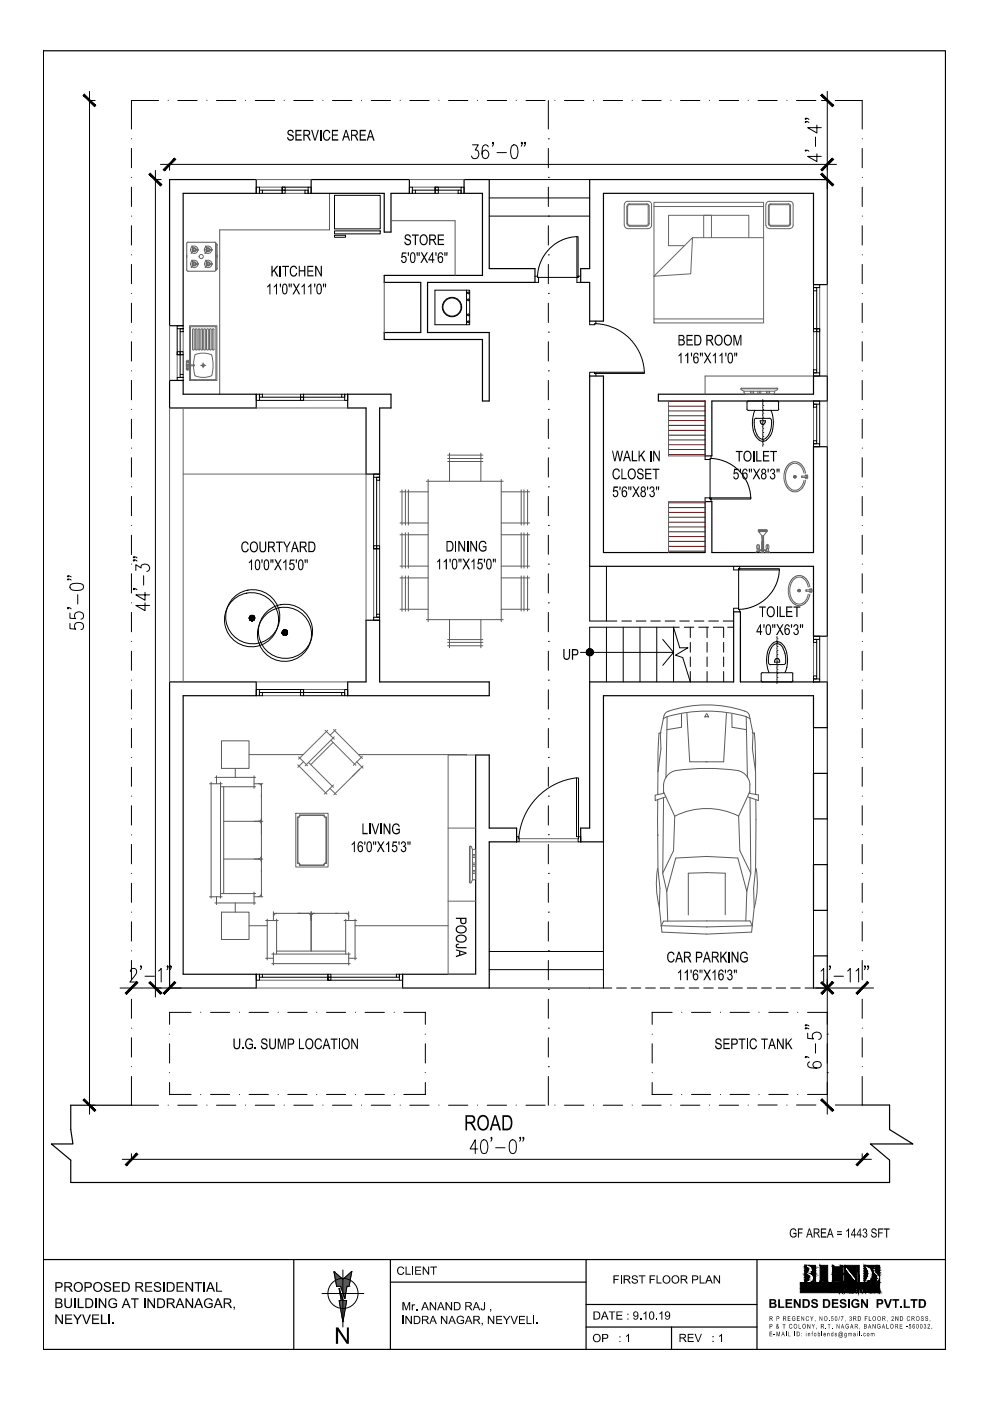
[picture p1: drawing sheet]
<svg xmlns="http://www.w3.org/2000/svg" width="210mm" height="297mm" viewBox="0 0 210 297" stroke-linecap="round" stroke-linejoin="round" font-family="sans-serif">
<!-- layer: BOUNDRY -->
<g fill="none" stroke="#000" stroke-width=".21">
<path d="M27.9 29.4h.1M27.9 37.6h.1M27.9 31.5v4.1M27.9 39.7v4.1M33.6 21.3h-5.7v6.1M35.7 21.3h.1M37.7 21.3h4.1M43.9 21.3h.1M45.9 21.3h4.1M52 21.3h.1M54.1 21.3h4.1M60.3 21.3h.1"/>
<path d="M62.3 21.3h4.1M68.5 21.3h.1M70.5 21.3h4.1M76.6 21.3h.1M78.7 21.3h4.1M84.9 21.3h.1M86.9 21.3h4.1M93.1 21.3h.1M95.1 21.3h4.1M101.2 21.3h.1M103.3 21.3h4.1M109.4 21.3h.1"/>
<path d="M111.5 21.3h4.1M116.3 29.4h.1M116.3 37.6h.1M116.3 21.3v6.1M116.3 31.5v4.1M116.3 39.7v4.1M117.7 21.3h.1M119.7 21.3h4.1M125.8 21.3h.1M127.9 21.3h4.1M134 21.3h.1M136.1 21.3h4.1"/>
<path d="M142.3 21.3h.1M144.3 21.3h4.1M150.4 21.3h.1M152.5 21.3h4.1M158.6 21.3h.1M160.7 21.3h4.1M166.8 21.3h.1M168.9 21.3h4.1M175.1 21.3h.1M182.8 21.3h-5.7M182.8 21.3v6.1M182.8 31.5v4.1"/>
<path d="M182.8 39.7v4.1M182.8 29.4h.1M182.8 37.6h.1M27.9 45.8h.1M27.9 54h.1M27.9 47.9v4.1M27.9 56.1v4.1M116.3 45.8h.1M116.3 54h.1M116.3 47.9v4.1M116.3 56.1v4.1M182.8 47.9v4.1"/>
<path d="M182.8 56.1v4.1M182.8 45.8h.1M182.8 54h.1M27.9 62.2h.1M27.9 70.4h.1M27.9 78.6h.1M27.9 64.3v4.1M27.9 72.4v4.2M116.3 62.2h.1M116.3 70.4h.1M116.3 78.6h.1M116.3 64.3v4.1"/>
<path d="M116.3 72.4v4.2M182.8 64.3v4.1M182.8 72.4v4.2M182.8 62.2h.1M182.8 70.4h.1M182.8 78.6h.1M27.9 86.8h.1M27.9 95h.1M27.9 80.7v4.1M27.9 88.9v4.1M27.9 97v4.1M116.3 86.8h.1"/>
<path d="M116.3 95h.1M116.3 80.7v4.1M116.3 88.9v4.1M116.3 97v4.1M182.8 80.7v4.1M182.8 88.9v4M182.8 97v4.1M182.8 86.8h.1M182.8 95h.1M27.9 103.2h.1M27.9 111.4h.1M27.9 119.6h.1"/>
<path d="M27.9 105.3v4.1M27.9 113.5v4.1M116.3 103.2h.1M116.3 111.4h.1M116.3 119.6h.1M116.3 105.3v4.1M116.3 113.5v4M182.8 105.3v4.1M182.8 113.5v4M182.8 103.2h.1M182.8 111.4h.1M182.8 119.6h.1"/>
<path d="M27.9 127.8h.1M27.9 136h.1M27.9 121.6v4.1M27.9 129.9v4.1M27.9 138.1v4M116.3 127.8h.1M116.3 136h.1M116.3 121.6v4.1M116.3 129.9v4.1M116.3 138.1v4M182.8 121.6v4.1M182.8 129.9v4.1"/>
<path d="M182.8 138.1v4M182.8 127.8h.1M182.8 136h.1M27.9 144.2h.1M27.9 152.4h.1M27.9 146.2v4.1M27.9 154.4v4.2M116.3 144.2h.1M116.3 152.4h.1M116.3 146.2v4.1M116.3 154.4v4.2M182.8 146.2v4.1"/>
<path d="M182.8 154.4v4.2M182.8 144.2h.1M182.8 152.4h.1M27.9 160.6h.1M27.9 168.8h.1M27.9 177h.1M27.9 162.7v4M27.9 170.8v4.1M27.9 179v4.1M116.3 160.6h.1M116.3 168.8h.1M116.3 177h.1"/>
<path d="M116.3 162.7v4M116.3 170.8v4.1M116.3 179v4.1M182.8 162.7v4M182.8 170.8v4.1M182.8 179v4.1M182.8 160.6h.1M182.8 168.8h.1M182.8 177h.1M27.9 185.2h.1M27.9 193.4h.1M27.9 187.3v4"/>
<path d="M27.9 195.4v4.1M116.3 185.2h.1M116.3 193.4h.1M116.3 187.3v4M116.3 195.4v4.1M182.8 187.3v4M182.8 195.4v4.1M182.8 185.2h.1M182.8 193.4h.1M27.9 201.6h.1M27.9 209.8h.1M27.9 218h.1"/>
<path d="M27.9 203.6v4.1M27.9 211.9v4M35.9 219.3h.1M40.5 214.6h-4.5v2.6M42.6 214.6h.1M44.6 214.6h4.1M50.8 214.6h.1M52.8 214.6h4.1M59 214.6h.1M61 214.6h4.1M67.2 214.6h.1M69.2 214.6h4.1"/>
<path d="M75.4 214.6h.1M77.4 214.6h4.1M83.6 214.6h.1M85.6 214.6h4.6v2.6M90.1 219.3h.1M116.3 201.6h.1M116.3 209.8h.1M116.3 218h.1M116.3 203.6v4.1M116.3 211.9v4M138.3 219.3h.1M142.5 214.6h-4.2v2.6"/>
<path d="M144.5 214.6h.1M146.6 214.6h4.1M152.8 214.6h.1M154.8 214.6h4.1M160.9 214.6h.1M163 214.6h4.1M169.1 214.6h.1M171.2 214.6h4.2v2.6M175.4 219.3h.1M182.8 203.6v4.1M182.8 211.9v4M182.8 201.6h.1"/>
<path d="M182.8 209.8h.1M182.8 218h.1M27.9 234.3h5.7M27.9 226.2h.1M27.9 220v4.1M27.9 228.2v6.1M35.7 234.3h.1M35.9 227.4h.1M36 229.5v2.6l4.5-.1M36 221.3v4.1M37.7 234.3h4.1M42.6 232v.1"/>
<path d="M43.9 234.3h.1M44.6 232h4.1M45.9 234.3h4.1M50.8 232v.1M52 234.3h.1M52.8 232h4.1M54.1 234.3h4.1M59 232v.1M60.3 234.3h.1M61 232h4.1M62.3 234.3h4.1M67.2 232v.1"/>
<path d="M68.5 234.3h.1M69.2 232h4.1M70.5 234.3h4.1M75.4 232v.1M76.6 234.3h.1M77.4 232h4.1M78.7 234.3h4.1M83.6 232v.1M84.9 234.3h.1M86.9 234.3h4.1M90.1 227.4h.1M90.2 221.3v4.1"/>
<path d="M90.2 229.5v2.5h-4.6M93.1 234.3h.1M95.1 234.3h4.1M101.2 234.3h.1M103.3 234.3h4.1M109.4 234.3h.1M111.5 234.3h4.1M116.3 226.2h.1M116.3 220v4.1M116.3 228.2v6.1M117.7 234.3h.1M119.7 234.3h4.1"/>
<path d="M125.8 234.3h.1M127.9 234.3h4.1M134 234.3h.1M136.1 234.3h4.1M138.3 227.4h.1M138.3 229.5v2.5h4.2M138.3 221.3v4.1M142.3 234.3h.1M144.3 234.3h4.1M144.5 232v.1M146.6 232h4.1M150.4 234.3h.1"/>
<path d="M152.5 234.3h4.1M152.8 232v.1M154.8 232h4.1M158.6 234.3h.1M160.7 234.3h4.1M160.9 232v.1M163 232h4.1M166.8 234.3h.1M168.9 234.3h4.1M169.1 232v.1M175.1 234.3h.1M175.4 227.4h.1"/>
<path d="M175.4 229.5v2.5h-4.2M175.4 221.3v4.1M177.1 234.3h5.7M182.8 228.2l.1 6.1M182.8 220v4.1M182.8 226.2h.1"/>
</g>
<!-- layer: A-WALL-MSNY -->
<g fill="none" stroke="#000" stroke-width=".25">
<path d="M9.2 10.8h191.3v275.3h-191.3zM36 38.1h18.3v2.9h-15.5v28.1h-2.8zM66 38.1h20.8v2.9h-3.9v8.2h-1.4v-8.2h-15.5zM98.4 38.1h5.3v18.9h9.7v2.9h-22.8v10.6h13.1v14.5h-1.4v-13h-20.8v-1.5h7.7v-10.6h-7.7v-1.5h20.8v-17.4h-3.9zM125 38.1h50.4v22.2h-2.9v-19.3h-44.6v27.1h-2.9v-8.2h-1.9v-2.9h1.9zM125 79.7h2.9v37.5h21.6v-10.8h1.4v10.8h21.6v-22.5h2.9v40.2h-2.9v-14.8h-47.5zM36 80.7h2.8v2.9h15.5v2.9h-18.3zM73.7 83.6h9.2v2.9h-2.4v14h-2.9v-14h-3.9zM139.6 83.6h32.9v-3.9h2.9v5.3h-24.5v11.7h-1.4v-11.7h-9.9zM77.6 131.5h2.9v13.1h23.2v2.9h-30v-2.9h3.9zM36 144.6h18.3v2.9h-15.5v59.1h15.5v2.9h-18.3zM125 144.6h30.5v-14.9h1.5v14.9h18.4v9.7h-2.9v-6.8h-44.6v31h-4.8v-2.9h1.9z"/>
<path d="M100.9 160.1h2.8v15.5h5.8v2.9h-5.8v31h-18.3v-2.9h15.5zM172.5 164h2.9v9.6h-2.9zM172.5 183.3h2.9v9.7h-2.9zM172.5 202.7h2.9v6.8h-2.9zM182.8 234.3h5.8v5.2l5 3h-9.1l4.1 3.5v4.7h-173.6v-4.7l-4.1-3.5h4.6l-.5-3v-5.2h12.9M9.2 267.1h191.3M62.3 267.1v19M82.8 267.1v19M82.8 271.8h41.5M124.3 276.6h36.2M124.3 267.1v19M160.5 267.1v19"/>
<path d="M124.3 281.4h36.2M142.4 281.4v4.7"/>
</g>
<!-- layer: A-FURN-1 -->
<g fill="none" stroke="#5a5a5a" stroke-width=".21">
<path d="M39.6 51.6v5.6l.1 .3h5.8l.3-.3M39.8 51.4h5.7M39.9 51.3l-.3 .3M45.5 51.3l.3 .3M45.7 51.6v5.6M45.8 51.7v5.5M45.8 51.7l.3 .2M46 52v5M46.1 56.9l-.3 .3M69.9 41v7.7h-23.3v34.9M81.5 59.9v10.6M82.9 46.8h13.6v11.6"/>
<path d="M172.5 79.7h-23v3.9M94.9 97.8h7.5M94.9 96.5h7.5M94.9 97.2h7.5M95.3 96.1v1.3M95.3 97.6v4.4M102 96.1v1.3M102 97.6v4.4M141.7 85v11.7h7.8M84.8 110.9h1.4M84.8 104.3h1.4M84.8 113.4h1.4"/>
<path d="M85.2 103.9v7.4M85.2 113v7.5M86 103.9v7.4M86 113v7.5M86.3 110.9h4.5M86.3 104.3h4.5M86.3 113.4h4.5M86.6 103.9v7.4M86.6 113v7.5M90.4 102h16.3M90.8 101.7v30.1M106.3 110.9h4.5"/>
<path d="M106.3 104.3h4.5M106.3 101.7v30.1M106.3 113.4h4.5M110.5 103.9v7.4M110.5 113v7.5M110.9 110.9h1.4M110.9 104.3h1.4M110.9 113.4h1.4M111.1 103.9v7.4M111.1 113v7.5M111.9 103.9v7.4M111.9 113v7.5"/>
<path d="M149.5 106.4h-7.8v10.8M84.8 129.2h1.4M84.8 122.5h1.4M84.8 120h1.4M85.2 122.1v7.5M86 122.1v7.5M86.3 129.2h4.5M86.3 122.5h4.5M86.3 120h4.5M86.6 122.1v7.5M90.4 131.4h16.3M94.9 135.6h7.5"/>
<path d="M94.9 136.9h7.5M94.9 136.2h7.5M95.3 131.4v4.5M95.3 136v1.3M102 131.4v4.5M102 136v1.3M106.3 129.2h4.5M106.3 122.5h4.5M106.3 120h4.5M110.5 122.1v7.5M110.9 129.2h1.4M110.9 122.5h1.4"/>
<path d="M110.9 120h1.4M111.1 122.1v7.5M111.9 122.1v7.5M47 157.1h5.8v5.8h-5.8zM52.8 160h11.5M76 160l22.9 .1M44.4 166.2h2.7M44.8 165.8v24.6M45.6 164.8h8.6M45.9 164.5v1.6M46.8 166.8h7.4M46.8 165.8v24.6"/>
<path d="M47.4 174.1h8.3M47.4 166.8v22.7M49.9 162.9v1.9M53.9 166.2h1.8M53.9 164.5v2.6M54.8 166.1a.66 .66 0 0 1 .6 .7M55.4 173.5a.66 .66 0 0 1-.6 .6 .66 .66 0 0 1 .6 .7M55.4 166.2v23.9M44.4 190.1h2.7M45.6 191.4h8.6M45.9 190.1v1.7M46.8 189.5h7.4"/>
<path d="M47 193.4h5.8v5.8h-5.8zM47.4 182.1h8.3M49.9 191.4v2M52.8 196.3h3.9M53.9 189.1v2.7M53.9 190.1h1.8M54.8 182.1a.66 .66 0 0 1 .6 .7M55.4 181.4a.66 .66 0 0 1-.6 .7M55.4 189.4a.66 .66 0 0 1-.6 .7M56.3 195.2h2.7M56.7 194.9v8.6M58 193.6h15.9"/>
<path d="M58 193.3v1.9M58.6 194.9v7.4M58.7 193.6a.66 .66 0 0 0-.7 .7M65.3 193.6a.66 .66 0 0 1 .7 .7 .66 .66 0 0 1 .6-.7M66 193.6h.1M66 193.3v8.3M73 195.2h2.6M73.3 194.9v7.4M73.3 193.6a.66 .66 0 0 1 .7 .7M73.9 193.3v1.9M75.3 194.9v8.6M75.3 196.3h19.7"/>
<path d="M56.3 203.2h1.7M57.6 202.3h16.7M57.6 204.3h16.7M58 202v2.6M58.6 201.6h14.7M73.9 202v2.6M74 203.2h1.6"/>
</g>
<!-- layer: A-Furn -->
<g fill="none" stroke="#666" stroke-width=".21">
<path d="M36 86.5v58.1M38.8 86.5v58.1M38.8 100.5h38.8M68.9 154.8l2 1.9M69.5 154.8l-6.2 6.2M70.2 156.9l5.3 5.4M70.6 157.4l-4.7 4.7M70.7 154.7l6.1 6.1M70.9 156.2l-6.2 6.2M71.2 154.7l-1.2 1.1M62.7 172.4h6.9v11.4h-6.9zM63 173.2l.5-.2v-.2h5.3l.1 .4h.3v9.9h-.3l-.1 .4h-5.3v-.3l-.5-.1z"/>
<path d="M63.1 162.2l6.2 6.2M63.2 173.3l.3-.1 .1-.3h5l.2 .4h.3v9.6l-.3 .1-.2 .4h-5l-.1-.4-.3-.1zM63.3 160.5l1.9 1.9M64.4 161.5l-1.3 1.2M65.4 161.6l5.3 5.3M69.9 167.1l1.4 1.4M70.7 166.4l-1.9 2M75.6 161.5l1.4 1.4M76.3 163.1l-1.6 1.5M76.8 160.3l-1.9 2M77 162.4l-6.2 6.1"/>
</g>
<!-- layer: A-STCS-STEP -->
<g fill="none" stroke="#000" stroke-width=".21">
<path d="M103.7 38.1h21.3M103.7 42h21.3M103.7 45.8h21.3M123.1 138.3h19.7l-2.3 2.8M125 120.1v11.6h5.8M128.6 120.1v11.6M128.6 133v11.6M131.8 131.7h2.1M132.1 133v11.6M134.9 131.7h2.1M135.7 133v11.6M138 131.7h2"/>
<path d="M139.2 133v11.6M140.5 135.6l2.3 2.7M141 131.7h2.1M144 133h-19v11.6M144.1 131.7h2M145.1 133h2M146.4 133v2.2M146.4 136.2v2.1M146.4 139.3v2M147.2 131.7h2M148.1 133h2.1M149.9 133v2.2"/>
<path d="M149.9 136.2v2.1M149.9 139.3v2M150.3 131.7h2M151.2 133h2.1M153.3 131.7h2.2M153.4 133v2.2M153.4 136.2v2.1M153.4 139.3v2M154.3 133h1.2M157 133v11.6M146.4 142.4v2.2l-1.6-5.2-1.6-.5 2.7-1.6h-1.8l-1.3-4.3v11.6M149.9 142.4v2.2"/>
<path d="M153.4 142.4v2.2M172.5 154.3v9.7M175.4 154.3v9.7M127.9 178.5v31M172.5 173.6v9.7M175.4 173.6v9.7M172.5 193v9.7M175.4 193v9.7M103.7 209.5h26M103.7 205.6h24.2M103.7 201.7h24.2M130.7 209.5h2.1"/>
<path d="M133.8 209.5h2.1M136.9 209.5h2.1M140 209.5h2M143.1 209.5h2M146.1 209.5h2.1M149.2 209.5h2M152.3 209.5h2M155.3 209.5h2.1M158.4 209.5h2.1M161.5 209.5h2M164.6 209.5h2M167.7 209.5h2"/>
<path d="M170.7 209.5h1.8"/>
</g>
<!-- layer: A-Furn -->
<g fill="none" stroke="#bb0707" stroke-width=".21">
<path d="M141.7 96.4h7.8M141.7 95.3h7.8M141.7 94.3h7.8M141.7 93.3h7.8M141.7 92.3h7.8M141.7 91.2h7.8M141.7 90.2h7.8M141.7 89.2h7.8M141.7 88.2h7.8M141.7 87.1h7.8M141.7 86.1h7.8M141.7 85.1h7.8"/>
<path d="M141.7 116.9h7.8M141.7 115.8h7.8M141.7 114.8h7.8M141.7 113.8h7.8M141.7 112.7h7.8M141.7 111.7h7.8M141.7 110.7h7.8M141.7 109.7h7.8M141.7 108.6h7.8M141.7 107.6h7.8M141.7 106.6h7.8"/>
</g>
<!-- layer: A-FURN-FIXT -->
<g fill="none" stroke="#666" stroke-width=".21">
<path d="M132.3 43.4v4.4M132.4 47.7a.7 .7 0 0 0 .7 .7M132.9 43.7v3.7M132.9 47.4l.1 .3 .5 .2M133.1 42.7h4.3a.7 .7 0 0 1 .7 .7M133.1 48.5h4.3M133.1 43.7v3.7M133.1 42.7a.7 .7 0 0 0-.7 .7M133.1 47.4l.4 .4h3.6M133.4 43.4h3.7M133.4 48h3.7M133.4 43.2h3.7"/>
<path d="M133.5 43.4l-.4 .3M133.5 43.2l-.5 .3-.1 .2M137.1 43.4l.4 .3M137.1 43.2l.5 .3v.2v3.7M137.4 43.7v3.7M137.5 47.4l-.4 .4M137.6 47.4l-.2 .5h-.3M138.1 43.4v4.3a.7 .7 0 0 1-.7 .7M138.7 42.9h23.2v25.6h-23.2zM138.7 43.8h23.2M146.8 50.4l-.4 7.7-7.7 .5zM146.8 50.4h15.1"/>
<path d="M149.2 50.4v-4.8h9.6v4.8M150.8 50.4v-4.8h-9.1v6.5h3.4M162.4 43.4v4.4M162.4 43.4a.7 .7 0 0 1 .7-.7h4.3a.7 .7 0 0 1 .8 .7M162.4 47.7a.7 .7 0 0 0 .7 .7M162.9 47.4l.3 .5h.2M163.1 47.4l.3 .4h3.7l.4-.4M163.1 48.5h4.3M163.4 43.4h3.7M163.4 48h3.7M163.4 43.2h3.7M163.4 43.4l-.3 .3v3.7"/>
<path d="M163.4 43.2l-.4 .3-.1 .2v3.7M167.1 43.4l.4 .3M167.1 43.2l.5 .3 .1 .2M167.4 43.7v3.7M167.6 43.7v3.7M167.7 47.4l-.3 .5h-.3M168.2 43.4v4.3a.7 .7 0 0 1-.7 .7M138.7 67.6h23.2M157.1 82.4h7.8v.2l-.7 .3h-6.5M157.1 82.4v.2l.6 .3M157.2 82.3h7.5M157.3 82.3l-.2 .1"/>
<path d="M157.7 82.9v.3M157.8 83.2l.3 .3M158.1 83.6h5.8M159.1 82.9v.7M159.4 82.9v.7M159.8 82.9v.7M160.7 82.9v.7M161 82.9v.7M161.3 82.9v.7M162.5 82.9v.7M162.8 82.9v.7M163.2 82.9v.7"/>
<path d="M164.2 82.9v.5l-.3 .1M164.8 82.3l.1 .1M99.7 179.4h.2l.3 .7v6.4l-.3 .7h-.2zM99.7 179.4l-.2 .2v7.4M110 177.8h12.6M110.1 178.5h12.5M99.5 187l.2 .2M100.2 180.1h.3M100.2 186.5h.3M100.2 183.3h.7M100.2 183h.7M100.2 183.7h.7"/>
<path d="M100.2 184.8h.7M100.2 184.5h.7M100.2 185.2h.7M100.2 181.5h.7M100.2 181.2h.7M100.2 181.8h.7M100.5 180.1l.4 .3v5.8M100.9 186.2l-.4 .3"/>
</g>
<!-- layer: A-DOOR -->
<g fill="none" stroke="#000" stroke-width=".21">
<path d="M59.8 39.7h5.5M92.3 39.7h5.5M55.6 40.3h4.2M55.6 41h4.2M60.5 40.3h4.2M88.1 40.3h4.2M88.1 41h4.2M92.9 40.3h4.2M37.6 69.7v5.5M38.2 70.3v4.3M38.2 75.2v4.2M38.8 75.2v4.2"/>
<path d="M172.5 61.7v8M173.2 61.7v8M173.2 70.3v8.1M173.8 69.7v9.4M55 84.9h9.4M55.6 84.2h8.1M64.4 84.2h8M64.4 83.6h8M173.2 86.3v7.1M173.8 85.7v8.4M79.2 101.2v15.1M79.9 101.8v13.9"/>
<path d="M79.9 116.3v13.9M80.5 116.3v13.9M173.2 136.2v7.1M173.8 135.6v8.3M55 146.2h9.4M55.6 146.8h8.1M64.4 146.8h8M64.4 147.5h8M109.5 177.4h.5l.1 .4v.7h-.6M122.2 164.9h.5v12.5h-.5zM122.2 164.9a13.9 13.9 0 0 0-12.2 12.9M123.1 177.4h-.4l-.1 .4v.7h.5"/>
<path d="M55.6 207.2h13.9M55.6 206.6h13.9M69.5 207.8h15.2M70.2 207.2h13.8"/>
</g>
<!-- layer: A-BELW -->
<g fill="none" stroke="#666" stroke-width=".21">
<path d="M54.3 38.1h11.7M55 39.7h4.8M86.8 38.1h11.6M87.4 39.7h4.9M60.5 41h4.2M92.9 41h4.2M36 69.1v11.6M37.6 75.2v4.8M38.8 70.3v4.3M172.5 70.3v8.1M173.8 61v8.7M175.4 60.3v19.4"/>
<path d="M54.3 86.5h19.4M55.6 83.6h8.1M64.4 84.9h8.7M172.5 86.3v7.1M175.4 85v9.7M77.6 100.5v31M79.2 116.3v14.6M80.5 101.8v13.9M172.5 136.2v7.1M175.4 134.9v9.7M54.3 144.6h19.4M55.6 147.5h8.1"/>
<path d="M64.4 146.2h8.7M95 175.6h5.9M100.9 160.1h-5.9v46.5h5.9M95 191.1h5.9M54.3 209.5h31.1M55 207.8h14.5M70.2 206.6h13.8"/>
</g>
<!-- layer: door swing -->
<g fill="none" stroke="#000" stroke-width=".21">
<path d="M54.3 39.7h.7v1.3h-.7zM59.8 39.7v.6h.7v-.6h-.7v1.3M65.3 39.7h.7v1.3h-.7zM86.8 39.7h.6v1.3h-.6zM92.3 39.7v.6h.6v-.6h-.6v1.3M97.8 39.7h.6v1.3h-.6zM55 40.3h.6v.7h-.6zM59.8 40.3h.7v.7h-.7zM64.7 40.3h.6v.7h-.6zM87.4 40.3h.7v.7h-.7zM92.3 40.3h.6v.7h-.6zM97.1 40.3h.7v.7h-.7z"/>
<path d="M113.4 58.6h.6v.2h.2v1.1h-.8M122.3 50.2l-1.5 .1-1.7 .6-1.5 .9-1.2 1-1.2 1.6-.5 1.1-.6 1.5-.1 1.8M122.3 58.8h.3v-.2v.2h-.3v1.1h.8M122.3 50.2h.3v8.4M122.3 50.2v8.4h.8M37.6 69.1h1.2v.6h-1.2zM37.6 75.2h.6v-.6h-.6v.6h1.2M38.2 69.7h.6v.6h-.6zM38.2 79.4h.6v.6h-.6zM38.2 74.6h.6v.6h-.6zM125 68.1v.7h1.1v-.2h.2v-.5M126.1 68.6l1.8 .2 2.3 .7 1.7 1 1.2 .9 1.5 1.6 1.1 1.9 .7 2.1 .2 1.9"/>
<path d="M126.1 78.9v.3h.2h-.2v-.3h-1.1v.8M136.6 78.9v.3h-10.3M136.6 78.9h-10.3v.8M172.5 79.1h1.3v.6h-1.3zM172.5 60.3h1.3v.7h-1.3zM172.5 78.4h.7v.7h-.7zM172.5 61h.7v.7h-.7zM172.5 69.7h.7v.6h-.7zM172.5 69.7h1.3v.6h-.6v-.6h.6M37.6 80h1.2v.7h-1.2zM54.3 83.6h.7v1.3h-.7zM55 83.6h.6v.6h-.6z"/>
<path d="M63.7 83.6h.7v.6h-.7zM64.4 83.6v1.3h-.7v-.7h.7v.7M72.4 83.6h.7v.6h-.7zM73.1 83.6h.6v1.3h-.6zM149.5 96.7v.7h1.1v-.2h.2v-.5M150.6 97.2l1.7 .2 1.9 .6 .9 .5 1.4 1.1 1.1 1.3 .8 1.4 .6 1.8 .2 1.5M172.5 85h1.3v.7h-1.3zM172.5 94.1h1.3v.6h-1.3zM172.5 85.7h.7v.6h-.7zM172.5 93.4h.7v.7h-.7zM79.2 100.5h1.3v.7h-1.3zM79.2 116.3h.7v-.6h-.7v.6h1.3"/>
<path d="M79.9 101.2h.6v.6h-.6zM79.9 115.7h.6v.6h-.6zM150.6 105.6v.2h.2h-.2v-.2h-1.1v.8M159.2 105.6v.2h-8.4M159.2 105.6h-8.4v.8M79.2 130.9h1.3v.6h-1.3zM79.9 130.2h.6v.7h-.6zM155.5 129.7v-.7h1.1v.2h.2v.5M155.5 120.1v.7h1.1v-.2h.2h-.2v.2M156.8 120.6h8.4v.2M156.8 120.1v.7h8.4M165.2 120.8l-.1 1.5-.6 1.7-.7 1.3-1.3 1.5-1.3 1.1-1.4 .7-1.6 .4-1.6 .2"/>
<path d="M172.5 134.9h1.3v.7h-1.3zM172.5 135.6h.7v.6h-.7zM54.3 146.2h.7v1.3h-.7zM55 146.8h.6v.7h-.6zM63.7 146.8h.7v.7h-.7zM64.4 146.2v.6h-.7v-.6h.7v1.3M72.4 146.8h.7v.7h-.7zM73.1 146.2h.6v1.3h-.6zM172.5 143.9h1.3v.7h-1.3zM172.5 143.3h.7v.6h-.7zM54.3 206.6h.7v1.2h-.7zM55 206.6h.6v.6h-.6z"/>
<path d="M69.5 206.6h.7v.6h-.7zM69.5 206.6v1.2h.7v-.6h-.7v.6M84 206.6h.7v.6h-.7zM84.7 206.6h.7v1.2h-.7z"/>
</g>
<!-- layer: FURN -->
<path d="M114.2 58.8h8.1M150.6 97.4v8.2M156.6 120.8v8.2" fill="none" stroke="#000" stroke-width=".21"/>
<!-- layer: A-STCS-STEP -->
<g fill="#000" stroke="#000" stroke-width=".21">
<path d="M124.3 138.3h.7l-.7 .3zM124.3 138.6l.7-.3zM124.3 138.6l.7-.3-.5 .5z"/>
<path d="M124.5 138.8l.5-.5-.2 .7zM125 138.3l-.2 .7zM125 138.4v.6h-.2z"/>
<path d="M124.5 137.8l-.2 .2 .7 .3zM124.3 138l.7 .3h-.7zM124.3 138.3h.7z"/>
<path d="M125 138.4l.3 .6h-.3zM125 138.4l.3 .6zM125.1 138.4l.5 .4-.3 .2zM125.1 138.3l.5 .5zM125.1 138.3l.6 .3-.1 .2zM125.1 138.3l.6 .3 .1-.3z"/>
<path d="M125 137.6h.3l-.2 .7zM125 137.6l.1 .7zM124.8 137.6h.2v.7zM124.5 137.8l.5 .5-.2-.7z"/>
<path d="M125.1 138.3l.6-.3 .1 .3zM125.1 138.3l.6-.3zM125.1 138.3l.5-.5 .1 .2zM125.3 137.6l-.2 .7 .5-.5z"/>
</g>
<!-- layer: si- trees -->
<g fill="none" stroke="#000" stroke-width=".21">
<path d="M52.9 131.2l.5-.7-.5 .7M52.9 131.3l.6-.8-.6 .8M52.9 130.8l.1-.1-.1 .1M53 131.4l.7-.9-.7 1M53.1 131.5l.6-1-.6 1M53.1 130.6l-.2 .2M53.1 130.6l-.2 .3 .2-.3M53.2 130.5l-.3 .4M53.2 130.5l-.4 .5zM53.2 130.5l-.4 .6M53.3 130.5l-.5 .6M53.4 130.5l-.5 .6"/>
<path d="M53.5 130.5l-.5 .9 .6-.9M53.6 131.6l.4-.6-.5 .6M53.7 131.5l.3-.4-.3 .5M53.8 130.6l-.7 .9 .7-.9M53.8 130.7l-.6 .9 .7-.9M53.9 130.7l-.7 .9M53.9 130.7l-.6 .9M53.9 130.7l-.5 .9zM53.9 130.8l-.5 .8zM53.9 131.2l-.1 .3 .1-.2M53.9 131.3v.1M54 130.8l-.6 .8 .6-.7"/>
<path d="M54 131l-.4 .6zM54 131.1l-.3 .4M54 131.2l-.2 .3 .2-.3M54 131.2l-.3 .3M54 131.2l-.2 .3M60 133.7l-.1 .2M60 133.7l-.1 .2 .1-.2M60 133.7l-.2 .3 .2-.3M60 133.7l-.2 .3M60.1 133.7l-.3 .3M60.1 133.6l-.3 .5 .3-.5M60.2 133.6l-.4 .5"/>
<path d="M60.2 133.6l-.4 .6zM60.3 133.6l-.5 .6M60.3 133.6l-.5 .7zM60.4 133.6l-.6 .7zM60.4 133.6l-.5 .7 .5-.7M60.4 133.6l-.5 .8zM60.5 133.6l-.6 .8zM60.5 133.6l-.5 .9zM60.6 133.6l-.6 .9 .6-.9M60.6 133.6l-.6 .9M60.7 133.7l-.7 .9M60.7 133.6l-.7 1"/>
<path d="M60.7 133.7l-.6 .9zM60.8 133.7l-.6 1 .6-1M60.8 133.7l-.6 1M60.8 133.8l-.5 .9 .5-.9M60.8 133.8l-.5 .9M60.9 133.8l-.6 .9M60.9 133.9l-.5 .8zM60.9 134l-.5 .7M60.9 134l-.4 .7M60.9 134.4l-.1 .1 .1-.1M61 134.1l-.5 .6M61 134.2l-.4 .5"/>
<path d="M61 134.3l-.3 .3 .2-.3-.1 .2"/>
<circle cx="53.3" cy="131.4" r="5.7"/>
<circle cx="53.5" cy="131" r=".57"/>
<circle cx="53.6" cy="130.8" r="5.7"/>
<circle cx="60.3" cy="134.5" r="5.7"/>
<circle cx="60.4" cy="134.1" r=".57"/>
<circle cx="60.5" cy="133.9" r="5.7"/>
</g>
<!-- layer: A-FIXT-1 -->
<g fill="none" stroke="#666" stroke-width=".21">
<path d="M40.6 56.6v.1M40.7 52.2l.3 .5M40.7 55.2l.3 .5M41 53.2l-.4 .5M41 56.2l-.5 .5M41 56.2l-.4 .5M41.5 55.9l.6 .1M41.5 52.9h.6M41.5 56h.6M42.1 52.9l-.6 .1M43.5 53.6v.1M43.5 56.6l.1 .1"/>
<path d="M43.6 52.2l.3 .5M43.6 55.2l.3 .5M43.7 52.1l.3 .6M43.7 55.2l.3 .5M43.8 53.2l-.4 .5M43.9 56.2l-.4 .5M43.9 53.3l-.4 .4M44.4 52.9h.6M44.4 55.9l.7 .1M44.4 56h.7M45 52.9l-.6 .1M39.5 76.7v.6"/>
<path d="M39.5 77.7v.5M39.6 77.4l1.6 .1-1.5 .1zM39.9 77.4l-.2-.2-.2 .3 .2 .2 .2-.1M40.1 76.7v.7M40.1 77.6v.6M40.2 69.1h5.8v11.6h-5.8zM40.4 69.3h5.4v11.2h-5.4zM40.8 69.9l.2-.2 .2 .2M40.8 69.9v4.1l.2 .2 .2-.2v-4.1M41 77.6l.3 2.1a4.5 4.5 0 0 0 3.5 0M41.3 75.2a4.5 4.5 0 0 1 3.5 0M41.3 75.3l-.3 2.1"/>
<path d="M41.4 69.9l.2-.2 .2 .2M41.4 69.9v4.1l.2 .2 .2-.2M41.8 69.9v4.2M42 69.9l.2-.2 .2 .2M42 69.9v4.1l.2 .2 .2-.2M42.3 69.9v4.2M42.6 77.5h1M42.6 69.9l.2-.2 .2 .2M42.6 69.9v4.1l.2 .2 .2-.2M42.9 69.9v4.2M43.1 76.9v1.1M43.2 69.9l.2-.2 .2 .2"/>
<path d="M43.2 69.9v4.1l.2 .2 .2-.2M43.5 69.9v4.2M43.8 69.9v4.2M43.8 69.9l.2-.2 .2 .2M43.8 74l.2 .2 .2-.2M44.2 69.9v4.2M44.4 69.9v4.1l.2 .2 .2-.2M44.4 69.9l.2-.2 .2 .2M44.8 69.9v4.2M44.8 75.2v.1M44.9 75.3l.3 1.8-.3 2.6M45 69.9v4.1l.2 .2 .2-.2v-4.1"/>
<path d="M45 69.9l.2-.2 .2 .2"/>
<circle cx="41.2" cy="56" r=".32"/>
<circle cx="41.2" cy="53" r=".23"/>
<circle cx="41.2" cy="56" r=".23"/>
<circle cx="41.2" cy="53" r=".32"/>
<circle cx="41.2" cy="53" r=".44"/>
<circle cx="41.2" cy="56" r=".44"/>
<circle cx="41.2" cy="53" r=".78"/>
<circle cx="41.2" cy="56" r=".78"/>
<circle cx="42.7" cy="54.4" r=".44"/>
<circle cx="44.1" cy="53" r=".23"/>
<circle cx="44.1" cy="53" r=".32"/>
<circle cx="44.1" cy="53" r=".44"/>
<circle cx="44.1" cy="53" r=".78"/>
<circle cx="44.1" cy="56" r=".23"/>
<circle cx="44.1" cy="56" r=".32"/>
<circle cx="44.1" cy="56" r=".44"/>
<circle cx="44.1" cy="56" r=".78"/>
<circle cx="39.8" cy="76.7" r=".06"/>
<circle cx="39.8" cy="78.2" r=".06"/>
<circle cx="39.8" cy="76.7" r=".28"/>
<circle cx="39.8" cy="78.2" r=".28"/>
<circle cx="43.1" cy="77.5" r=".28"/>
</g>
<!-- layer: 12-FIXT -->
<g fill="none" stroke="#000" stroke-width=".21">
<path d="M70.9 49.9h2.4v.4h-2.4zM70.9 49h9.7v.6h-9.7zM70.9 41.4h9.7v7.1h-9.7zM70.9 41.4v7.1M92.2 61.5h7.4v7.3h-7.4zM98.9 61.5v7.3M158.4 86.7l.3 .3h6.1M158.4 85.3v1.5M159.7 91.2l.5 1.2M159.9 89.1v.5a4.9 4.9 0 0 0 .6 2.6M160 87a6.9 6.9 0 0 0-.3 4.2M160.2 92.4l.8 .9"/>
<path d="M161.5 89.9l-.3-.7h1.1a.63 .63 0 0 1-.8 .8M161.7 85.1h.1M161.7 86h.1M161.7 86.8h.1M161.7 87.6h.1M161.7 88.4h.1M161.7 89.3h.1M161.7 90.1h.1M161.7 90.9h.1M161.7 91.7h.1M161.7 92.6h.1M161.7 93.4h.1"/>
<path d="M161.7 94.2h.1M161.7 84.7v.2M161.7 85.4v.4M161.7 86.2v.4M161.7 87v.4M161.7 87.8v.4M161.7 88.7v.3M161.7 89.5v.4M161.7 90.3v.4M161.7 91.1v.4M161.7 91.9v.4M161.7 92.7v.4"/>
<path d="M161.7 93.6v.4M161.7 94.4v.2M163.3 92.4a1.58 1.58 0 0 1-2.3 .9M163.4 87l.3 .8a7.3 7.3 0 0 1 .1 3.4M163.5 89.1v-.3l-.4-.1h-2.8l-.4 .4M163.6 89.1a4.1 4.1 0 0 1-1.7 4 1.46 1.46 0 0 1-1.4-.9M163.8 88.1h.1M163.8 91.2l-.5 1.2M164.8 85h-6.1l-.3 .3M164.8 85l.3 .3M165.1 85.3v1.5M165.1 86.7l-.3 .3"/>
<path d="M162.7 138.4a6.9 6.9 0 0 0 .3 4.2M163.2 137.2l-.5 1.2M164 136.3a1.88 1.88 0 0 1 2.6 1.5 7 7 0 0 1 .2 3.8M164 136.3l-.8 .9M164.2 136.6a4.4 4.4 0 0 0-1.2 4.1l.4 .2M164.6 139.6l-.3 .3-.1 .5M164.7 139.5h.1M164.7 138.7h.1M164.7 137.9h.1M164.7 137.1h.1M164.7 136.2h.1M164.7 135.4h.1"/>
<path d="M164.7 135v.2M164.7 135.7v.4M164.7 136.5v.4M164.7 137.3v.4M164.7 138.1v.4M164.7 138.9v.4M164.7 139.8v.3M164.8 136.5l-.6 .1M164.8 136.5l.5 .1M164.8 139.6h.2M164.8 139.6h-.3M165 139.6l.2 .2"/>
<path d="M165.1 139.8l.2 .6M165.3 136.6l.7 .8M166 137.4l.4 1.1M166.4 138.5l.1 .4a2.48 2.48 0 0 1-.1 2h-.3M161.4 144.3l.3 .3h6.1M161.4 142.9v1.4M161.6 142.6h6.2M161.7 142.6l-.3 .3M163.3 140.9h2.8M164.2 140.4h1.1M164.7 144.5h.1M164.7 143.7h.1"/>
<path d="M164.7 142.8h.1M164.7 142h.1M164.7 141.2h.1M164.7 140.3h.1M164.7 140.6v.4M164.7 141.4v.4M164.7 142.2v.4M164.7 143v.4M164.7 143.9v.3M164.7 144.7v.2M166.8 141.5l-.4 1.1M166.8 141.5h.1"/>
<path d="M167.8 142.6l.3 .3M168.1 142.9v1.4M168.1 144.3l-.3 .3"/>
<circle cx="95.8" cy="65.1" r="2.05"/>
<circle cx="95.8" cy="65.1" r="1.93"/>
<circle cx="99.3" cy="63.6" r=".19"/>
<circle cx="99.3" cy="66.8" r=".19"/>
<circle cx="99.3" cy="62.1" r=".19"/>
<circle cx="99.3" cy="68.2" r=".19"/>
</g>
<!-- layer: A-SYMB-NRTH -->
<g fill="none" stroke="#000" stroke-width=".21">
<path d="M19 19.4v216.8M175.4 19.4v20.6M19 21.3h1.2M32.9 38.1h1.3M32.9 36.1v175.3M34 34.9h143.3M36 34.9v1.2M100.2 30.7h1.2l-.6 1.1a.91 .91 0 0 1 .7 1.2 .91 .91 0 0 1-1.3 .5l-.2-.4M103.5 31.1l-.4-.4-.6 .2a2.99 2.99 0 0 0 0 2.6 .66 .66 0 0 0 1-.3 .82 .82 0 0 0 0-1 .82 .82 0 0 0-1-.2l-.3 .7M104.6 30.3l-.1 .2v-.3a.62 .62 0 0 1-.1 .8M105.4 32.4h2M108.6 30.9l.5-.2a1.44 1.44 0 0 1 .7 1.7l-.3 1.1-.6 .1a1.44 1.44 0 0 1-.6-1.6z"/>
<path d="M110.7 30.3l-.1 .2v-.3a.62 .62 0 0 1-.1 .8M111.4 30.3l-.1 .2-.2-.2 .2-.1a.58 .58 0 0 1-.2 .8M170.8 31.8l.2 .1-.2 .2-.1-.2 .1-.1 .7 .3M170.8 25.8l.2 .1h-.3a.56 .56 0 0 1 .8 .1M170.8 25.1l.2 .1-.2 .1-.1-.1a.53 .53 0 0 1 .8 .1M172.9 29.1v1.9M173.2 32.6v1.7l-1.9-1.1h2.8M173.2 26.5v1.7l-1.9-1.1h2.8M174.2 38.1h1.2M174.2 21.3h1.2M28.4 118.7l.1 .1-.1 .2-.1-.2a.53 .53 0 0 1 .8 .2M28.4 118.1l.1 .1-.1 .1-.1-.1 .1-.1 .7 .2"/>
<path d="M14.4 128.8l.1 .2-.1 .1-.1-.1 .1-.2 .7 .3M14.4 122.8l.1 .1-.1 .1-.1-.1 .1-.1 .7 .2M14.4 122.1l.1 .1h-.2a.57 .57 0 0 1 .8 .1M14.8 132.2v1.1l1.3 .1a.86 .86 0 0 1-.2-1.1 .86 .86 0 0 1 1-.3 .78 .78 0 0 1 .8 .6 .78 .78 0 0 1-.5 .9M14.8 130v1.1l1.3 .1a.94 .94 0 0 1 .5-1.5 .94 .94 0 0 1 1.1 1l-.1 .4-.4 .2M15 124a2.99 2.99 0 0 1 2.6 0l.1 .5a1.32 1.32 0 0 1-1.6 .7l-.7-.1-.4-.2-.2-.4zM16.5 126.1v2M28.4 124.8l.1 .1h-.2a.56 .56 0 0 1 .8 .1M28.8 121v-1.3l1.1 .7v-.3a.91 .91 0 0 1 1.3-.4 .91 .91 0 0 1 .2 1.3l-.3 .2M30.5 122.1v2M30.7 127.8v1.7l-1.9-1.1h2.9M30.7 125.6v1.7l-1.9-1.2h2.9"/>
<path d="M25.5 209.5h12.9M27.7 206l.2-.5 .6-.2a.88 .88 0 0 1 .1 1.5l-1.1 1.4h1.6M30 204.9l-.1 .1v-.3a.62 .62 0 0 1-.1 .9M30.7 207h2M32.9 209.5h1.3M33.6 205.9l.6-.6v2.9M35.6 204.9l-.1 .1-.1-.1 .1-.2 .1 .2-.2 .7M36.3 204.9l-.1 .1v-.3a.62 .62 0 0 1-.1 .9M170.8 217.9l.2 .2h-.3a.56 .56 0 0 1 .8 .1M170.8 217.3l.2 .1-.2 .1-.1-.1 .1-.1 .7 .2M171.3 219v1.1l1.2 .2a.89 .89 0 0 1 .1-1.2 .89 .89 0 0 1 1.2 0 .89 .89 0 0 1 .1 1.2l-.3 .1M173 209.5h12.2"/>
<path d="M174.1 205.9l.5-.6v2.9M175.4 207.5v28.7M176.1 204.9l-.1 .1-.2-.1 .2-.2a.58 .58 0 0 1-.2 .9M176.8 207h2M179.7 205.9l.6-.6v2.9M181.5 205.9l.5-.6v2.9M182.8 209.1v.4M183.5 204.9l-.1 .1v-.3a.62 .62 0 0 1-.1 .9M184.2 204.9l-.2 .1-.1-.1 .1-.2a.58 .58 0 0 1-.1 .9M19 234.3h1.2M170.8 224l.2 .2h-.3a.56 .56 0 0 1 .8 .1M171.7 225.1a.64 .64 0 0 0-.3 1.1 2.99 2.99 0 0 0 2.6 0 .68 .68 0 0 0-.2-1.1 .85 .85 0 0 0-1.1 .1 .85 .85 0 0 0-.2 1l.7 .3"/>
<path d="M172.9 221.3v2M175.4 234.3h.1M25.9 245.8h158.9M27.9 244.6v1.2M101.3 243.6h-1.6l1.1-1.9v2.9M102.2 241.8l.6-.1a1.46 1.46 0 0 1 .6 1.6l-.3 1.1-.6 .2a1.44 1.44 0 0 1-.6-1.7zM104.3 241.3l-.1 .1-.1-.1 .1-.2 .1 .4-.2 .4M105.1 243.3h2M108.3 241.8l.6-.1a1.38 1.38 0 0 1 .6 1.6l-.1 .7-.3 .4-.5 .2a1.36 1.36 0 0 1-.6-1.7v-.7zM110.4 241.3l-.1 .1-.1-.1 .1-.2 .1 .4-.2 .4M111.1 241.3l-.2 .1v-.3a.62 .62 0 0 1-.1 .8M182.8 244.6v1.2"/>
<path d="M68.3 274.2h8.8M70.8 269.6l1.9 1.6 1.9-1.6-.6 3.1h-.5l-.4 2.7-.9-2.7h-.8zM71.9 273.2l.8 2.5h.8l-.8 4.6-.8-4.6h.5zM72.7 269.3v12.1"/>
<circle cx="72.7" cy="274.2" r="3.2"/>
</g>
<!-- layer: 0 -->
<g fill="#000" stroke="#000" stroke-width=".21">
<path d="M17.6 20.2l2.4 2.4 .3-.2zM17.9 20l2.4 2.4-2.7-2.2z"/>
<path d="M31.6 37l2.4 2.4 .3-.2zM31.6 37l.2-.3 2.5 2.5z"/>
<path d="M37 33.5l-2.1 2.7 2.4-2.4zM37 33.5l-2.1 2.7-.3-.2z"/>
<path d="M176.5 33.5l-2.5 2.5 .3 .2zM176.5 33.5l.3 .3-2.5 2.4z"/>
<path d="M174.3 36.7l-.3 .3 2.8 2.2zM174 37l2.8 2.2-.3 .2z"/>
<path d="M174 20.2l2.5 2.4 .3-.2zM174.3 20l2.5 2.4-2.8-2.2z"/>
<path d="M26.6 210.5l.2 .3 2.2-2.7zM29 208.1l.2 .3-2.4 2.4z"/>
<path d="M31.6 208.4l2.7 2.1-2.5-2.4zM31.6 208.4l2.7 2.1-.3 .3z"/>
<path d="M37 208.1l-2.1 2.7 2.4-2.4zM37 208.1l-2.1 2.7-.3-.3z"/>
<path d="M174 210.5l.3 .3 2.2-2.7zM176.5 208.1l.3 .3-2.5 2.4z"/>
<path d="M174 208.4l2.5 2.4 .3-.3zM174 208.4l.3-.3 2.5 2.4z"/>
<path d="M183.9 208.1l-2.1 2.7 2.4-2.4zM183.9 208.1l-2.1 2.7-.3-.3z"/>
<path d="M17.6 233.2l2.7 2.2-2.4-2.4zM17.6 233.2l2.7 2.2-.3 .2z"/>
<path d="M174.3 233l-.3 .2 2.8 2.2zM174 233.2l2.8 2.2-.3 .2z"/>
<path d="M29 244.5l-2.2 2.7 2.4-2.5zM29 244.5l-2.2 2.7-.2-.3z"/>
<path d="M181.5 246.9l.3 .3 2.1-2.7zM183.9 244.5l.3 .2-2.4 2.5z"/>
</g>
<!-- layer: 13-FURN -->
<g fill="none" stroke="#5a5a5a" stroke-width=".21">
<path d="M139.7 155.4l-.2 8.2M140.2 155.3l-.4 .2M140.6 152.4l.8-.5-.2 13M141.8 150.8a1.25 1.25 0 0 0-1 1l-.8 3.7 .1 3.3-.6 4.8v4.9M144.5 151.4v2.8l-3.1 .5M145.6 151.3l.6 10.2h7.2l.6-10.2M149.8 151.3l-.4 .7 .4-.1M149.9 151.3l.4 .7-.4-.1M155.2 151.4v2.8l3.1 .5M157.9 150.8a25.3 25.3 0 0 0-16.1 0M157.9 150.8a1.25 1.25 0 0 1 1 1l.8 3.7-.2 3.3 .7 4.8v4.9M158.2 151.9a30.4 30.4 0 0 0-16.8 0"/>
<path d="M159.1 152.4l-.9-.5 .3 13M159.5 155.3l.4 .2M159.9 155.4l.3 3.6v4.6M139.4 177.1h.1M139.5 169.5v14.7l.4 4.1-.1 4.2 .5 5.1 9.6 .4M140.7 169.1l-.2 16.1 .9 3.8M140.7 167.9l2.4 5.2-.3 7.3-2.2 4.6M140.8 168.2l-1.9 .4v1.1l2.2-.7M143.2 163.4a3.3 3.3 0 0 0-2.5 3v1.8M143.2 163.4a47.3 47.3 0 0 1 13.3 0 3.3 3.3 0 0 1 2.5 3M156.6 173a15 15 0 0 0-13.5 0M156.6 173l.3 7.4 2.2 4.6"/>
<path d="M158.9 168.2l1.9 .3v1.2l-2.2-.7M159 167.8l-2.4 5.2M159 166.4v1.8M159 169.1l.2 16.1-.9 3.8-1.9-7.1-6.6-.3M160.2 169.5v14.7l-.4 4.1 .1 4.1M139.4 184.2a20 20 0 0 0 .4 8.2M140.1 196.3l9.8 .2M141.4 189l.2 6.3M149.8 185l4 .1v8.8M149.8 195.3h9.2l.5 1M149.9 185l-4 .1v8.9M149.9 181.6l-6.6 .3-1.9 7.1"/>
<path d="M149.9 195.3h-9.2l-.5 1M158.3 189l-.2 6.3M159.6 196.3l-9.8 .2M159.9 192.4l-.5 5.2-9.6 .4M160.3 184.1a20 20 0 0 1-.4 8.3"/>
</g>
<!-- layer: SLAB HATCH -->
<g fill="none" stroke="#666" stroke-width=".21">
<path d="M170 100.9h1.1v.3h-1.1zM170 100.9v.3M170.5 100.3l-.4-1-.6-.7-.5-.3-.8-.1-1 .7-.4 .6-.2 1.1v1l.2 1.1 .6 .7 .8 .5h.6l.7-.3 .5-.5 .5-1.3M170.7 100.9v-.1h.6v.6h-.6v-.2M170.8 100.3l-.4-1.2-.6-.7-.8-.5h-.7l-.8 .3-.7 .7-.4 .8-.2 1 .1 1.1 .4 1.3 .7 .8 .7 .3h.9l.8-.4 .6-.7 .4-1.2M170.8 100.6l.1 .2M170.9 101.4l-.1 .1M171.1 101.4v.1M171.1 100.6v.2M170.9 125.1h1.1v.2l-1.1 .1zM170.9 125.1v.3M171.4 124.5l-.3-.9-.5-.8-.6-.4h-.8l-1.1 .6-.4 .8-.3 1.1 .1 1 .3 .9 .4 .6 .8 .6h.9l.7-.4 .6-1 .2-.6"/>
<path d="M171.6 125.1v-.2h.6v.6h-.6v-.1M171.7 124.4l-.4-1.2-.5-.6-.6-.5-1-.1-.6 .2-.8 .8-.4 .8-.3 .8v1.2l.4 1.2 .7 .9 .8 .5h.9l.8-.5 .7-.9 .3-1M171.8 124.8v.1M171.8 125.5v.2M172 124.8v.1M172 125.5v.2"/>
</g>
<!-- layer: A-FURN-SANI -->
<g fill="none" stroke="#666" stroke-width=".21">
<path d="M160.3 117.2l.1-.3h.7v.3M160.5 116.3v.6M160.5 116.3h.4M160.7 115.5v.8M160.8 112.5v.1M160.8 112.6l.1 .1M160.8 112.7v-.3h1.8v.3M160.9 112.4h-.1M160.9 112.4v.3M160.9 116.3v.6M160.9 116.6h.6M160.9 116.7h.7"/>
<path d="M160.9 116.3a.52 .52 0 0 0-.2-.8 .52 .52 0 0 0-.2 .8M161 112.4v.3M161.1 112.4v.3M161.2 112.4v.3M161.3 112.4v.3M161.4 112.4v.3M161.5 113.6h.4v.3h-.4zM161.5 114.9v1.8M161.6 113.6l-.8-.9h1.8l-.7 .9M161.6 112.4v.3M161.6 113.9v3.3M161.6 114.9l.1-.1 .2 .1"/>
<path d="M161.7 116.1h.1M161.8 112.4v.3M161.8 116.7h.7M161.8 113.9v3.3M161.9 112.4v.3M161.9 113.9v3.3h-.4M161.9 116.6h.6M162 112.4v.3M162.1 112.4v.3M162.2 112.4v.3M162.3 112.4v.3M162.3 117.2l.1-.3h.6l.1 .3"/>
<path d="M162.4 112.4v.3M162.5 117.2h.4M162.5 116.3h.4v.6M162.5 112.4v.3M162.5 116.3v.6M162.6 112.4l.1 .2M162.7 112.6l-.1 .1M162.7 115.5v.8M162.9 115.6l-.2-.1a.52 .52 0 0 0-.2 .8M162.9 115.5l.1 .3-.1 .5M168.3 101.1h.3M168.3 101h.1"/>
<path d="M168.3 101.2h.1M168.3 101.2l.2 .1M168.3 101l.2 .1-.2 .1M168.4 101.2h.1M168.4 101h.1M168.4 101.1h.1M168.4 100.9v.1M168.4 101h-.1M168.4 100.9h.1M168.5 101.3h.1M168.5 100.9h.1M168.5 101h.1"/>
<path d="M168.5 101.2h.1M168.5 101l-.2 .1 .2 .1M168.5 100.9l-.1 .1M168.5 101.2h-.1M168.5 101.1h.1M168.5 100.9v.4M168.6 100.9h.1M168.6 101h.1M168.6 100.9v.4M168.6 101.1h.1M168.6 101l.1 .1M168.7 101.1h.1"/>
<path d="M168.7 101.1v.1M168.7 101h-.1M168.7 101.1h-.1M169.2 125.2h.1M169.2 125.2l.4 .1M169.2 125.3h.1M169.3 125.4h.1M169.3 125.1h.1M169.3 125.2h.1M169.3 125.1v.3M169.3 125.3h.1M169.4 125.1l-.1 .3"/>
<path d="M169.4 125.3l.1 .1M169.4 125.2h.1l-.1 .1M169.4 125.1l.1 .1M169.4 125v.1M169.5 125v.1M169.5 125.1h.1M169.5 125.1l-.1 .1M169.5 125.2h.1M169.5 125.2h-.1l.1 .1M169.5 125.3h.1M169.5 125.3l-.2 .1M169.6 125.3h.1"/>
<path d="M169.6 125.2h.1M169.6 125.1v.2"/>
<circle cx="168.5" cy="101.1" r=".19"/>
<circle cx="168.5" cy="101.1" r=".28"/>
<circle cx="169.4" cy="125.2" r=".19"/>
<circle cx="169.4" cy="125.2" r=".28"/>
</g>
<!-- layer: A-TEXT-ROOM-100 -->
<g fill="#000">
<path d="M61.1 27.7l.4-.2 .4 .1 .3 .6h-.2l-.2-.4h-.4a.35 .35 0 0 0-.2 .4 .35 .35 0 0 0 .5 .3l.5 .3 .1 .4-.3 .6-.5 .1-.4-.2-.2-.6h.2l.3 .4 .4 .1 .3-.2v-.3l-1.1-.6-.1-.5zM62.6 27.5h1.3v.3h-1v.7h1v.3h-1v.7h1.1v.3h-1.4zM66 27.5h.2l.6 2.1 .6-2.1h.2l-.7 2.3h-.3zM68.6 27.9l.7-.4 .6 .2 .1 .5-.2 .1-.1-.3-.4-.3-.3 .2-.3 .4v.7l.3 .5 .5 .1 .3-.6 .3 .1-.4 .7h-.7l-.4-.3-.1-.5zM70.4 27.5h1.3v.3h-1.1v.7h1v.3h-1v.7h1.1v.3h-1.3zM76.3 27.5h1.3v.3h-1.1v.7h1v.3h-1v.7h1.1v.3h-1.3zM57.5 56.4h.3v1.1l.9-1.1h.3l-.7 .9 .8 1.3h-.4l-.6-1.1-.3 .3v.8h-.3zM59.8 56.4h1.5v.2h-.7v2h-.2v-2h-.6zM61.7 56.6l.3-.2 .5-.1 .5 .5v.2h-.2l-.3-.4h-.3l-.3 .1-.2 .4v.9l.4 .4 .5-.1 .2-.4h.2l-.1 .4-.3 .3h-.7l-.3-.4-.2-1.1zM63.3 56.4h.3v.9h.9v-.9h.2v2.2h-.2v-1.1h-.9v1.1h-.3zM65.2 56.4h1.2v.2h-1v.7h1v.3h-1v.7h1.1v.3h-1.3zM66.8 56.4h.3l.9 1.7v-1.7h.3v2.2h-.3l-.9-1.8v1.8h-.3z"/>
<path d="M85.2 53.5h1v.3h-.8l-.1 .6 .5-.2 .4 .5v.6l-.4 .5-.5-.1-.3-.5 .3-.1 .2 .5 .3-.1 .2-.3-.2-.7-.7 .2zM85.9 49.9l.3-.2h.6l.3 .3v.3h-.2l-.1-.3-.3-.1a.38 .38 0 0 0-.5 .4 .38 .38 0 0 0 .5 .3l.6 .5v.6l-.4 .3h-.5l-.5-.5v-.3h.3l.2 .5h.4l.3-.1a.68 .68 0 0 0-.8-.8l-.3-.4zM86.5 53.5h.2l-.1 .8h-.1zM87.3 49.7h1.5v.3h-.6v2h-.3v-2h-.6zM89.2 53.5h.3l.5 .8 .5-.8h.2l-.6 1 .7 1.2h-.3l-.5-.9-.6 .9h-.3l.7-1.1zM92.3 53.5h.3l-.1 .8h-.1zM92.8 49.7h1.3v.3h-1v.7h1v.2h-1v.8h1.1v.3h-1.4zM57.2 60.1h.1v2.3h-.2v-1.8l-.4 .4v-.3zM58.1 60.7l.6-.6v2.3h-.2v-1.8l-.4 .4zM59.3 60.1h.3l-.1 .8h-.1zM62.1 60.1h.3l.4 .9 .5-.9h.3l-.6 1.1 .6 1.2h-.3l-.5-1-.5 1h-.3l.7-1.2zM64.4 60.1h.2v2.3h-.2v-1.8l-.5 .4v-.3z"/>
<path d="M65.3 60.7l.7-.6v2.3h-.2v-1.8l-.5 .4zM66.6 60.1h.3l-.1 .8h-.2zM144.3 74.8h.2v2.2h-.2v-1.8l-.4 .4v-.3zM145.6 71h1.3v.3h-1.1v.6h1v.3h-1v.8h1.1v.3h-1.3zM145.8 74.8h.1v2.2h-.2v-1.8l-.4 .4v-.3zM146.5 74.8h.2v.8h-.2zM149.2 74.8h.3l.5 .8 .5-.8h.3l-.7 1 .7 1.2h-.2l-.6-.9-.5 .9h-.3l.7-1.2zM151.6 74.8h.2v2.2h-.2v-1.8l-.5 .4v-.3zM153 74.8h.2v2.2h-.2v-1.8l-.5 .4v-.3zM153.8 74.8h.2v.8h-.2zM155.5 71h.3l.6 1.9 .5-1.9h.3v2.3h-.2v-2l-.5 2h-.3l-.5-2v2h-.2zM129.8 95.6h.2l.4 1.9 .4-1.9h.3l.4 1.9 .3-1.9h.3l-.5 2.2h-.3l-.4-2-.4 2h-.3z"/>
<path d="M134 95.6h.2v2h.9v.2h-1.1zM135.4 95.6h.2v1.1l.9-1.1h.3l-.7 .8 .8 1.4h-.4l-.6-1.1-.3 .3v.8h-.2zM138.5 95.6h.2l1 1.7v-1.7h.2v2.2h-.2l-1-1.8v1.8h-.2zM156 95.6h1.5v.3h-.6v1.9h-.3v-1.9h-.6zM160.3 95.6h.3v2h.9v.2h-1.2zM161.8 95.6h1.3v.3h-1.1v.6h1v.3h-1v.8h1.1v.2h-1.3zM163.3 95.6h1.4v.3h-.6v1.9h-.2v-1.9h-.6zM51.4 115l.7-.2 .6 .4v.3h-.2l-.3-.4-.3-.1-.4 .3-.1 .3v.7l.3 .5 .5 .1 .3-.6 .3 .1-.2 .4-.4 .3h-.5l-.4-.4-.1-1.1zM55.4 118.6h.3l-.1 .8h-.1zM55 114.8h.3v1.7l.3 .4h.3l.2-.3 .1-1.8h.2v1.8l-.4 .5h-.5l-.4-.3zM58.5 114.8h1.5v.3h-.6v2h-.3v-2h-.6zM60 114.8h.3l.5 1.1 .6-1.1h.3l-.8 1.3v1h-.2v-1z"/>
<path d="M62.7 118.6h.3l-.1 .8h-.1zM95.3 118.5h.3l-.1 .8h-.2zM97.2 114.7h.2l1 1.7v-1.7h.2v2.2h-.2l-1-1.7v1.7h-.2zM99.7 114.7h.3l.9 1.7v-1.7h.2v2.2h-.2l-1-1.7v1.7h-.2zM101.7 114.9l.4-.2h.5l.4 .2 .1 .4-.2 .1-.4-.5h-.3l-.5 .6 .1 .8 .4 .4h.4l.3-.2v-.5h-.5v-.2h.7v.8l-.1 .2-.8 .2-.5-.4-.2-.5v-.6zM102.6 118.5h.2v.8h-.2zM130.1 103.1h.9v.3h-.7l-.1 .6 .6-.1 .3 .4-.1 .7-.4 .4-.5-.1-.2-.5 .2-.1 .1 .4 .2 .1 .3-.1 .2-.3v-.3l-.2-.3-.8 .1zM130.1 99.6l.4-.3h.5l.4 .5v.2h-.2l-.2-.4h-.5l-.4 .4v.7l.3 .6 .5 .1 .3-.6 .3 .1-.2 .5-.3 .2h-.6l-.4-.5-.1-.8zM131.3 103.1h.3l-.1 .8h-.1zM131.8 99.4h.2v2h.9v.2h-1.1zM134.1 103.1h.3l.4 .9 .6-.9h.2l-.6 1.1 .7 1.2h-.3l-.6-1-.5 1h-.3l.7-1.2zM135.2 99.6l.3-.3 .6 .1 .3 .4v.2h-.2l-.3-.4h-.3l-.2 .2a.59 .59 0 0 0 .7 .6l.2 .1 .2 .4-.1 .4-.2 .3h-.8l-.3-.4v-.3h.2l.1 .4 .5 .1a.44 .44 0 0 0 .3-.6 .44 .44 0 0 0-.6-.2l-.5-.4z"/>
<path d="M136.8 99.4h1.3v.2h-1.1v.7h1.1v.3h-1.1v.8h1.1v.2h-1.3zM137.2 103.1h.2v.8h-.1zM137.9 103.3l.3-.2 .4 .1 .1 .7a.26 .26 0 0 0-.2 .3 .26 .26 0 0 0 .3 .2v.6l-.2 .3-.6 .1-.3-.6 .2-.1v.2a.34 .34 0 0 0 .4 .3 .34 .34 0 0 0 .3-.4l-.2-.5h-.3v-.2l.4-.3a.32 .32 0 0 0-.2-.4 .32 .32 0 0 0-.4 .3h-.2zM138.4 99.4h1.4v.2h-.6v2h-.2v-2h-.6zM155.7 99.4h.9v.3h-.8v.6l.5-.2 .3 .5v.6l-.4 .5-.5-.1-.2-.5v-.1h.2l.1 .3 .3 .1 .3-.4v-.4l-.2-.2-.7 .2zM156.9 99.4h.2v.8h-.2zM159.7 99.4h.2l.5 .8 .5-.8h.3l-.7 1 .7 1.2h-.3l-.5-1-.6 1h-.2l.6-1.2zM162.7 99.4h.3v.8h-.2zM163.4 99.5l.2-.1 .6 .1 .1 .6-.2 .3 .3 .3v.4l-.4 .6h-.4l-.3-.3-.1-.4h.3v.3l.3 .1 .3-.1 .1-.4a.38 .38 0 0 0-.5-.3v-.3a.34 .34 0 0 0 .4-.2 .34 .34 0 0 0-.3-.5 .34 .34 0 0 0-.3 .4l-.2-.1zM52.8 119.1l.6-.5v2.3h-.2v-1.8l-.4 .3zM58.2 118.6h.3l.4 .9 .6-.9h.2l-.6 1 .6 1.3h-.2l-.6-1-.5 1h-.3l.7-1.2zM60.6 118.6h.1v2.3h-.2v-1.8l-.5 .3v-.3z"/>
<path d="M61.5 118.6h.9v.3h-.7l-.1 .6 .2-.1h.4l.3 .6v.5l-.4 .4-.5-.1-.3-.5 .2-.1 .1 .2a.38 .38 0 0 0 .5 .2 .38 .38 0 0 0 .1-.5l-.2-.5-.7 .2zM93.1 118.5h.2v2.2h-.2v-1.8l-.4 .4v-.3zM94.5 118.5h.3v2.2h-.3v-1.8l-.4 .4v-.3zM98.1 118.5h.3l.4 .8 .5-.8h.3l-.6 1 .7 1.2h-.3l-.6-.9-.5 .9h-.3l.7-1.2zM100.4 118.5h.2v2.2h-.2v-1.8l-.4 .4v-.3zM101.4 118.5h.9v.3h-.7l-.1 .6 .5-.2 .4 .5-.1 .6-.4 .4h-.4l-.2-.2-.1-.4 .2 .1a.4 .4 0 0 0 .6 .3 .4 .4 0 0 0 .1-.6v-.1a.35 .35 0 0 0-.3-.3 .35 .35 0 0 0-.4 .2l-.2-.1zM119.4 137.6h.3v1.7l.2 .3h.3a.55 .55 0 0 0 .4-.7v-1.3h.3v1.4l-.2 .7-.4 .2-.7-.2-.2-.4zM161 128.6h1.4v.2h-.6v2h-.2v-2h-.6zM161.9 132.3h.2l-.1 .9h-.1zM164.6 132.3h.3l.5 .9 .5-.9h.2l-.6 1.1 .7 1.2h-.3l-.5-.9-.6 .9h-.3l.7-1.2zM165.3 128.6h.2v2h.9v.2h-1.1zM166.7 128.6h1.3v.2h-1.1v.8h1.1v.2h-1.1v.8h1.1v.2h-1.3z"/>
<path d="M167.7 132.3h.3l-.1 .9h-.1zM168.3 132.6l.3-.3 .4 .1 .3 .3-.1 .5a.22 .22 0 0 0-.1 .2 .22 .22 0 0 0 .2 .2v.6l-.2 .4h-.6l-.3-.6h.2l.1 .1a.4 .4 0 0 0 .6 .2 .4 .4 0 0 0-.1-.7l-.4-.1 .2-.2a.35 .35 0 0 0 .3-.4 .35 .35 0 0 0-.4-.3 .35 .35 0 0 0-.3 .4l-.2-.1zM168.2 128.6h1.5v.2h-.6v2h-.3v-2h-.6zM76.8 174.6h.3v2h.8v.3h-1.1zM77.2 178.4h.3l-.1 .8h-.1zM78.8 174.6h.2l.6 2 .6-2h.2l-.7 2.3h-.2zM81.3 174.6h.3l.9 1.8v-1.8h.3v2.3h-.3l-1-1.8v1.8h-.2zM83.3 174.9l.7-.3 .6 .3 .2 .3-.3 .1-.2-.4-.3-.1-.4 .1-.2 .5v.8l.4 .4h.4l.4-.2v-.4h-.6v-.3h.8v.9l-.4 .2-.7 .1-.5-.5-.1-1zM84.5 178.4h.2v.8h-.1zM75.1 178.4h.1v2.3h-.2v-1.8l-.4 .3v-.2zM80 178.4h.3l.4 .9 .6-.9h.2l-.6 1.1 .6 1.2h-.2l-.6-1-.5 1h-.3l.7-1.2zM82.4 178.4h.1v2.3h-.2v-1.8l-.5 .3v-.2z"/>
<path d="M83.3 178.4h.9v.3h-.7l-.1 .6 .5-.1 .4 .4-.1 .7-.3 .4h-.4l-.3-.2-.1-.4 .2-.1a.39 .39 0 0 0 .5 .4 .39 .39 0 0 0 .2-.6v-.1a.36 .36 0 0 0-.3-.3 .36 .36 0 0 0-.4 .2h-.2zM85.1 178.6l.5-.2 .4 .2 .1 .4-.3 .4 .4 .4-.1 .6-.3 .3-.6-.1-.2-.5 .2-.1v.2a.41 .41 0 0 0 .7 0 .41 .41 0 0 0-.2-.6h-.3v-.3l.4-.2a.33 .33 0 0 0-.2-.5 .33 .33 0 0 0-.4 .4h-.2zM96.7 200.3l.3-.2h.3v.2a.29 .29 0 0 0-.4 .3 .29 .29 0 0 0 .4 .2h1.6v.3l-1.9-.1a.47 .47 0 0 1-.3-.7zM141.7 202l.6-.3 .5 .2 .2 .3v.2l-.2 .1-.2-.4-.5-.1-.4 .6v.8l.3 .4h.5l.3-.5h.3l-.5 .8-.7-.1-.4-.4-.1-1zM144.3 205.5h.1v2.3h-.2v-1.7l-.4 .3v-.3zM145.7 205.5h.2v2.3h-.3v-1.7l-.4 .3v-.3zM146.4 205.6h.3l-.1 .7h-.2zM149.2 205.6h.3l.4 .8 .5-.8h.3l-.6 1 .7 1.2h-.3l-.6-.9-.5 .9h-.3l.7-1.2zM151.6 205.5h.1v2.3h-.2v-1.7l-.4 .3v-.3zM152.7 201.8h.3v1.1l.9-1.1h.3l-.8 .9 .8 1.4h-.3l-.6-1.2-.3 .4v.8h-.3zM153.7 205.6h.2v.7h-.2zM154.4 205.7l.3-.2 .4 .2 .2 .6-.3 .3 .3 .3v.6l-.4 .4-.6-.3-.2-.4 .3 .1a.4 .4 0 0 0 .7 .1 .4 .4 0 0 0-.2-.6h-.3v-.3l.4-.2a.32 .32 0 0 0-.2-.5 .32 .32 0 0 0-.4 .4l-.2-.1z"/>
<path d="M155.1 201.8h.3l.9 1.8v-1.8h.3v2.3h-.3l-1-1.8v1.8h-.2zM157.1 202.1l.7-.4 .6 .4 .2 .3-.3 .1-.2-.4-.5-.1-.4 .6v.8l.4 .4h.4l.3-.2v-.4h-.5v-.3h.8v.9l-.3 .2-.8 .1-.5-.5-.1-1zM49.5 220.2h.3v1.7l.3 .3 .4-.1 .1-.2 .1-1.7h.2v1.7l-.4 .5-.5 .1-.4-.4zM51.4 222.1h.2v.3h-.2zM52.2 220.4l.4-.3 .8 .2 .2 .5-.2 .1-.4-.5h-.3l-.4 .3-.1 .9 .3 .5 .4 .1 .5-.2v-.5h-.6v-.2h.9l-.1 .9-.9 .3-.5-.4-.2-1zM54 222.1h.3v.3h-.3zM55.5 220.3l.7-.2 .4 .3 .1 .4h-.3v-.2l-.3-.2a.36 .36 0 0 0-.5 .3 .36 .36 0 0 0 .4 .4l.7 .3v.8l-.3 .2-.5 .1-.5-.4-.1-.4h.2l.1 .3 .4 .2 .5-.2a.73 .73 0 0 0-.8-.7l-.3-.3zM57.1 220.2h.2v1.7l.4 .3 .4-.1 .1-.2 .1-1.7h.2v1.7l-.4 .5-.5 .1-.4-.4zM58.9 220.2h.3l.5 1.9 .6-1.9h.3v2.2h-.2v-1.9l-.5 1.9h-.2l-.6-1.9v1.9h-.2zM63.4 220.2h.2v2h.9v.2h-1.1zM66.9 220.4l.4-.3h.4l.5 .5 .1 .2-.3 .1-.2-.5h-.4l-.3 .2-.2 .4 .1 .8 .3 .4h.4l.3-.2v-.4l.3 .1-.5 .7h-.6l-.4-.5-.1-.9zM70.1 220.2h1.5v.2h-.6v2h-.3v-2h-.6z"/>
<path d="M74.5 220.2h.2l1 1.8v-1.8h.2v2.2h-.2l-1-1.7v1.7h-.2zM151.8 220.4l.3-.3 .5 .1 .3 .2 .1 .4h-.2l-.3-.4-.6 .2a.35 .35 0 0 0 .1 .3 .35 .35 0 0 0 .3 .2l.6 .2 .1 .4v.5l-.5 .3-.5-.1-.3-.3-.1-.4h.2l.3 .5h.4l.3-.2-.1-.5-1-.4zM153.4 220.2h1.3v.2h-1.1v.7h1v.3h-1v.8h1.1v.2h-1.3zM156.6 220.2h1.4v.2h-.5v2h-.3v-2h-.6zM159.2 220.4l.4-.3h.4l.5 .6v.1l-.3 .1-.2-.5h-.4l-.4 .5v.8l.2 .4 .5 .1 .3-.2 .1-.4 .2 .1-.1 .4-.5 .4-.5-.1-.4-.4-.1-.7zM161.4 220.2h1.4v.2h-.6v2h-.2v-2h-.6zM164.7 220.2h.3l.9 1.8v-1.8h.3v2.2h-.3l-1-1.7v1.7h-.2zM166.6 220.2h.2v1.1l.9-1.1h.3l-.8 .9 .8 1.3h-.3l-.6-1.1-.3 .4v.7h-.2zM167.6 260.7l.5-.3 .6 .2 .1 .4h-.1l-.3-.3h-.4l-.3 .5v.7l.4 .3 .6-.2v-.4h-.5v-.2h.7v.7l-.2 .2-.7 .1-.4-.3-.2-.4zM169.2 260.4h1v.3h-.8v.6h.7v.2h-.7v.9h-.2zM174 260.4h1.2v.3h-.9v.6h.8v.2h-.8v.6h.9v.3h-1.2zM179.4 260.9l.6-.5v2h-.2v-1.5l-.3 .3z"/>
<path d="M183 260.7l.5-.3 .3 .4-.2 .5 .3 .4-.1 .5-.6 .2-.3-.4v-.1h.2a.35 .35 0 0 0 .6 .1 .35 .35 0 0 0-.2-.5h-.2v-.2a.3 .3 0 0 0 .4-.3 .3 .3 0 0 0-.3-.3 .3 .3 0 0 0-.3 .3h-.2zM184.8 260.6l.3-.2h.4l.4 .4v.2h-.3a.33 .33 0 0 0-.2-.4 .33 .33 0 0 0-.4 .2 .33 .33 0 0 0 .2 .4l.7 .3v.6l-.3 .3h-.5l-.3-.3-.1-.3 .2-.1 .1 .4h.6a.41 .41 0 0 0 0-.5 .41 .41 0 0 0-.5-.1l-.3-.4zM186.2 260.4h1.1v.3h-.9v.6h.7v.2h-.7v.9h-.2zM187.4 260.4h1.2v.3h-.5v1.7h-.2v-1.7h-.5z"/>
<path d="M64.3 27.5h.9l.4 .2 .1 .8-.5 .3 .7 1h-.3l-.6-1h-.4v1h-.3zM64.6 27.8v.7l.9-.1-.1-.6z"/>
<path d="M73.3 27.5h.2l.7 2.3h-.2l-.2-.7h-.8l-.2 .7h-.3zM73.4 27.8l-.3 1.1h.6z"/>
<path d="M74.4 27.5h1l.4 .3v.7l-.4 .3 .6 1h-.3l-.6-1h-.5v1h-.2zM74.6 27.8v.7h.8l.2-.2a.38 .38 0 0 0-.4-.5z"/>
<path d="M78.4 27.5h.3l.7 2.3h-.3l-.2-.7h-.7l-.2 .7h-.3zM78.5 27.8l-.3 1.1h.7z"/>
<path d="M87.1 53.7l.2-.2h.3l.4 .4 .1 1.3-.4 .6-.4-.1-.3-.4-.1-1.1zM87.3 53.7l-.2 .6 .1 1a.36 .36 0 0 0 .5 .2 .36 .36 0 0 0 .2-.5l-.1-.9a.34 .34 0 0 0-.5-.4z"/>
<path d="M88.3 53.5h.3l-.1 .8h-.1zM88.7 53.5h.3v.8h-.2z"/>
<path d="M89.3 49.9l.7-.2 .6 .6v1l-.5 .7h-.6l-.5-.6v-.8zM89.5 50.1l-.3 .4 .1 .8 .2 .4h.5l.4-.4v-.9l-.4-.5z"/>
<path d="M91 49.7h1l.4 .3v.6l-.2 .3h-.3l.7 1.1h-.3l-.6-1h-.5v1h-.2zM91.2 50v.7h.8l.2-.2-.1-.5z"/>
<path d="M91.7 53.5h.1v1.5h.3v.2h-.3v.5h-.2v-.5h-.8v-.2zM91.6 53.9l-.6 1.1h.6z"/>
<path d="M93 53.7l.6-.2 .2 .2 .2 .3h-.3a.37 .37 0 0 0-.5-.2 .37 .37 0 0 0-.2 .5v.3l.3-.3h.3l.3 .3 .1 .7-.4 .5-.5-.1-.3-.5v-.7zM93.2 54.6l-.2 .5 .2 .4a.47 .47 0 0 0 .5-.5 .47 .47 0 0 0-.5-.4z"/>
<path d="M94.2 53.5h.3l-.1 .8h-.2zM94.6 53.5h.3l-.1 .8h-.1z"/>
<path d="M60 60.3l.6-.2 .3 .6v1.2l-.3 .5-.6-.1-.2-.4v-1zM60.3 60.4l-.3 .7 .1 .8a.3 .3 0 0 0 .3 .3 .3 .3 0 0 0 .3-.4v-1.2l-.2-.2z"/>
<path d="M61.2 60.1h.2v.8h-.1zM61.6 60.1h.3l-.1 .8h-.1z"/>
<path d="M67.2 60.3l.6-.2 .4 .5v1.3l-.4 .5-.5-.1-.2-.4v-1.1zM67.5 60.4l-.2 .6v.9a.37 .37 0 0 0 .5 .2 .37 .37 0 0 0 .2-.5v-.9a.32 .32 0 0 0-.5-.3z"/>
<path d="M68.5 60.1h.2v.8h-.1zM68.9 60.1h.2v.8h-.2z"/>
<path d="M143.9 71h.9l.3 .3v.5l-.2 .3 .2 .1 .1 .5-.3 .5-1 .1zM144.1 71.3v.6h.6l.2-.1a.39 .39 0 0 0-.4-.5zM144.1 72.2v.8h.6l.2-.2-.1-.5z"/>
<path d="M147.2 71h1l.4 .5v1.2l-.4 .5-1 .1zM147.5 71.3v1.7h.6l.3-.4v-1l-.3-.3z"/>
<path d="M147.2 74.9l.6-.1 .3 .5-.3-.1a.37 .37 0 0 0-.5-.1 .37 .37 0 0 0-.1 .5v.3l.3-.3h.3l.3 .4v.7l-.4 .4-.5-.2-.2-.4v-.9zM147.4 75.8l-.2 .3v.4a.38 .38 0 0 0 .6 .3 .38 .38 0 0 0 .1-.6l-.1-.3z"/>
<path d="M148.4 74.8h.2v.8h-.2zM148.8 74.8h.2v.8h-.1z"/>
<path d="M149.7 71h1.1l.3 .1 .1 .7-.1 .3-.4 .1 .7 1.1h-.3l-.7-1.1h-.4v1.1h-.3zM150 71.3v.7h.7l.2-.2a.34 .34 0 0 0 0-.4 .34 .34 0 0 0-.3-.1z"/>
<path d="M151.7 71.3l.4-.3h.5l.4 .3 .2 .5v.6l-.4 .8-.6 .1-.5-.3-.2-.7zM152 71.3l-.2 .4v.8l.3 .5h.4l.5-.5-.1-.9-.4-.4z"/>
<path d="M153.7 71.3l.4-.3h.5l.4 .3 .2 .9-.1 .6-.3 .4-.7 .1-.5-.5-.1-1zM154 71.3l-.3 .5v.7l.3 .5h.4l.5-.5v-.8l-.4-.5z"/>
<path d="M154.4 75l.3-.2h.3l.4 .5v1.3l-.4 .5-.4-.1-.3-.4-.1-1zM154.7 75l-.2 .4v1.2a.35 .35 0 0 0 .5 .2 .35 .35 0 0 0 .2-.5v-1a.34 .34 0 0 0-.5-.3z"/>
<path d="M155.7 74.8h.2l-.1 .8h-.1zM156.1 74.8h.2v.8h-.2z"/>
<path d="M132.8 95.6h.3l.7 2.2h-.3l-.2-.7h-.7l-.3 .7h-.2zM132.9 95.8l-.3 1.1h.6z"/>
<path d="M157.9 95.8l.4-.2h.4l.5 .4 .1 1.2-.2 .4-.3 .2h-.6l-.5-.4-.1-1zM158.2 95.9l-.3 .3v.8l.2 .5 .5 .1 .5-.4v-.8l-.3-.5z"/>
<path d="M157.5 99.6l.3-.2h.4l.3 .5h-.2a.38 .38 0 0 0-.6-.2 .38 .38 0 0 0-.1 .5v.3l.4-.4 .5 .4v.6l-.4 .6-.4-.1-.3-.4-.1-.9zM157.8 100.4l-.2 .6a.37 .37 0 0 0 .5 .4 .37 .37 0 0 0 .2-.6l-.1-.3z"/>
<path d="M53.2 115.1l.4-.3h.3l.6 .4 .2 .9-.2 .6-.3 .3-.6 .1-.4-.3-.2-.5v-.6zM53.4 115.2l-.2 .4 .1 .8 .4 .5 .4-.1 .4-.6-.1-.8-.5-.4z"/>
<path d="M54.2 118.7l.6-.1 .4 .6-.1 1.2-.2 .4-.3 .1-.4-.2-.2-.5v-1zM54.5 118.8l-.3 .5 .1 1a.36 .36 0 0 0 .4 .4 .36 .36 0 0 0 .3-.5l-.1-1.1-.2-.3z"/>
<path d="M56.1 118.7l.3-.1 .4 .1 .3 .7-.1 1.1-.5 .4-.4-.1-.2-.5v-.9zM56.4 118.8l-.3 .9 .2 .9a.5 .5 0 0 0 .5-.2 .5 .5 0 0 0 .1-.5l-.1-.8-.2-.3z"/>
<path d="M56.8 114.8h1l.4 .2 .1 .7-.2 .3h-.3l.6 1.1h-.3l-.6-1h-.4v1h-.3zM57.1 115.1v.7h.6l.3-.2a.4 .4 0 0 0-.4-.5z"/>
<path d="M57.3 118.6h.3l-.1 .8h-.1zM57.7 118.6h.3l-.1 .8h-.1z"/>
<path d="M62.4 114.8h.2l.8 2.3h-.3l-.2-.7h-.8l-.2 .7h-.2zM62.5 115.1l-.3 1.1h.6z"/>
<path d="M63.3 118.8l.6-.2 .4 .5v1.3l-.3 .5-.6-.1-.2-.4v-1zM63.6 118.8l-.2 .7 .1 .9a.3 .3 0 0 0 .3 .3 .3 .3 0 0 0 .3-.4v-1.1l-.2-.4z"/>
<path d="M63.6 114.8h1l.3 .2 .1 .7-.3 .3h-.2l.7 1.1h-.3l-.6-1h-.5v1h-.2zM63.8 115.1v.7h.6l.3-.2a.4 .4 0 0 0-.3-.5z"/>
<path d="M64.6 118.6h.2v.8h-.1zM65 118.6h.2v.8h-.1z"/>
<path d="M65.4 114.8h.9l.5 .4 .1 1.2-.5 .7h-1zM65.6 115.1v1.7h.7l.3-.4v-.9l-.3-.4z"/>
<path d="M94.7 114.7h.9l.5 .5 .1 .9-.2 .5-.3 .3h-1zM94.9 114.9v1.8l.7-.1 .3-.5v-.8l-.4-.4z"/>
<path d="M95.9 118.7l.3-.2h.3l.4 .4 .1 1.2-.5 .6-.5-.1-.1-.3-.1-.9zM96.2 118.7l-.2 .4 .1 1.1a.34 .34 0 0 0 .4 .3 .34 .34 0 0 0 .2-.5v-1l-.3-.3z"/>
<path d="M97.2 118.5h.3l-.1 .8h-.1zM97.6 118.5h.2v.8h-.1z"/>
<path d="M103.2 118.7l.3-.2h.3l.4 .5v1.2l-.4 .5h-.4l-.3-.4v-.9zM103.5 118.7l-.2 .4v1.1a.35 .35 0 0 0 .5 .3 .35 .35 0 0 0 .2-.6v-.9a.34 .34 0 0 0-.5-.3z"/>
<path d="M104.5 118.5h.2v.8h-.2zM104.9 118.5h.2v.8h-.1z"/>
<path d="M132 103.3l.2-.2h.4l.3 .5v.1h-.2a.36 .36 0 0 0-.4-.3 .36 .36 0 0 0-.2 .5l-.1 .3 .5-.3 .4 .3 .1 .3-.1 .5-.3 .4-.5-.1-.3-.3v-1.1zM132.2 104.2l-.1 .3 .1 .5a.41 .41 0 0 0 .5 0 .41 .41 0 0 0 0-.6l-.2-.2z"/>
<path d="M133.3 99.7l.4-.4h.5l.4 .3 .2 .5v.8l-.4 .6-.6 .2-.5-.4-.2-.7zM133.6 99.7l-.2 .3v.9l.3 .4 .3 .1 .5-.4v-.9l-.2-.4z"/>
<path d="M133.2 103.1h.2v.8h-.1zM133.6 103.1h.3l-.1 .8h-.1z"/>
<path d="M136 103.2l.6-.1 .3 .4v.4l-.3 .3 .3 .2 .1 .6-.5 .4-.5-.1-.2-.4v-.5l.3-.2-.2-.3zM136.1 103.7a.33 .33 0 0 0 .6 0 .33 .33 0 0 0-.6 0zM136.2 104.3l-.2 .4 .1 .3a.42 .42 0 0 0 .7-.3 .42 .42 0 0 0-.6-.4z"/>
<path d="M139.1 103.1h.2v.8h-.1zM139.5 103.1h.3l-.1 .8h-.2z"/>
<path d="M158.8 99.4h.2v.8h-.2zM159.2 99.4h.2v.8h-.2z"/>
<path d="M161.5 99.6l.2-.2h.5l.2 .4v.3a.29 .29 0 0 0-.2 .3 .29 .29 0 0 0 .2 .3l.1 .4-.2 .4-.5 .2-.4-.3-.1-.7 .4-.3-.3-.2zM161.6 100a.35 .35 0 0 0 .7 0 .35 .35 0 0 0-.7 0zM161.7 100.6l-.1 .2v.4a.42 .42 0 0 0 .7-.2 .42 .42 0 0 0-.4-.5z"/>
<path d="M164.6 99.4h.3l-.1 .8h-.1zM165 99.4h.3l-.1 .8h-.1z"/>
<path d="M121.3 137.6h1l.2 .2 .2 .4-.3 .7-.9 .1v.9h-.2zM121.5 137.9v.8h.6l.3-.2-.1-.6z"/>
<path d="M161.2 132.3h.1v1.5h.3v.3h-.3v.5h-.2v-.5h-.7v-.3zM161.1 132.8l-.5 1h.5z"/>
<path d="M162.5 132.6l.5-.3 .4 .5 .1 1.3-.4 .5h-.4l-.3-.4-.1-1.1zM162.7 132.6l-.2 .6 .1 .8a.36 .36 0 0 0 .4 .4 .36 .36 0 0 0 .3-.5l-.1-1.1-.2-.2z"/>
<path d="M162.8 128.8l.3-.2 .5-.1 .3 .2 .3 .4 .1 1-.5 .7-.6 .1-.5-.5-.2-.8zM163.1 128.9l-.3 .4v.8l.3 .4 .5 .1 .3-.3 .1-1-.5-.5z"/>
<path d="M163.7 132.3h.3l-.1 .9h-.1zM164.1 132.3h.3v.9h-.2z"/>
<path d="M166.5 132.6l.2-.2 .4-.1 .3 .5-.2 .1a.36 .36 0 0 0-.4-.3 .36 .36 0 0 0-.2 .5l-.1 .3 .2-.2h.4l.3 .3v.8l-.3 .3h-.5l-.3-.4v-1.1zM166.7 133.4l-.1 .3v.5a.33 .33 0 0 0 .4 .2 .33 .33 0 0 0 .2-.4v-.5z"/>
<path d="M169.6 132.3h.3l-.1 .9h-.2zM170 132.3h.3l-.1 .9h-.1z"/>
<path d="M76 178.6l.3-.2h.3l.3 .3v.3l-.2-.1a.38 .38 0 0 0-.5-.2 .38 .38 0 0 0-.2 .5v.3l.5-.3 .4 .3v.8l-.3 .4-.5-.1-.3-.5v-.9zM76.2 179.5l-.2 .6 .2 .3a.51 .51 0 0 0 .6-.3 .51 .51 0 0 0-.2-.6z"/>
<path d="M77.9 178.5l.3-.1h.3l.3 .6v1.1l-.2 .5-.2 .1-.5-.2-.2-.5v-.9zM78.1 178.7l-.2 .6 .1 .8a.35 .35 0 0 0 .5 .3 .35 .35 0 0 0 .1-.5v-.9a.32 .32 0 0 0-.2-.4 .32 .32 0 0 0-.3 .1z"/>
<path d="M79.1 178.4h.2v.8h-.1zM79.5 178.4h.3l-.1 .8h-.1z"/>
<path d="M86.4 178.4h.2v.8h-.1zM86.8 178.4h.3l-.1 .8h-.2z"/>
<path d="M96.7 194.6h2.2v1.1l-.4 .2h-.5l-.4-.2v-.9h-.9zM97.8 194.8l.1 .8 .2 .1 .4-.1 .2-.8z"/>
<path d="M96.7 196.7l.6-.5h.9l.7 .5v.5l-.5 .6-1.1 .1-.6-.4zM97.1 196.6l-.2 .3v.4l.2 .2 1 .2 .4-.2 .2-.3-.1-.5-.3-.2z"/>
<path d="M96.7 198.6l.7-.4h.8l.6 .4 .1 .6-.5 .6h-1.1l-.4-.1-.3-.5zM97.1 198.6l-.2 .6 .4 .4h.8l.6-.4v-.4l-.4-.3-.7-.1z"/>
<path d="M96.7 201.3l2.2 .6v.3l-2.2 .8v-.3l.6-.2v-.8l-.6-.2zM97.6 201.8v.6l1.1-.3z"/>
<path d="M143.8 201.8h.3l.7 2.3h-.3l-.2-.7h-.7l-.2 .7h-.3zM143.9 202l-.2 1.1h.6z"/>
<path d="M145 201.8h.9l.5 .2v.7l-.4 .3 .6 1.1h-.3l-.6-1.1h-.4v1.1h-.3zM145.3 202v.8h.6l.3-.2v-.3l-.1-.2z"/>
<path d="M147.5 201.8l1.2 .1 .2 .5-.2 .6-.9 .1v1h-.3zM147.8 202.1v.8h.6l.2-.2v-.6z"/>
<path d="M147.1 205.7l.4-.2 .3 .1 .3 .5h-.3a.37 .37 0 0 0-.5-.2 .37 .37 0 0 0-.2 .5v.2l.5-.3 .5 .5-.1 .7-.4 .4-.4-.1-.3-.5v-.8zM147.2 206.7v.6a.38 .38 0 0 0 .5 .3 .38 .38 0 0 0 .1-.6l-.1-.4z"/>
<path d="M148.3 205.6h.3l-.1 .7h-.1zM148.7 205.6h.2v.7h-.1z"/>
<path d="M149.7 201.8h.3l.7 2.3h-.2l-.2-.7h-.8l-.2 .7h-.3zM149.8 202l-.3 1.1h.7z"/>
<path d="M150.9 201.8h1.2l.2 .2v.7l-.4 .3 .6 1.1h-.3l-.6-1.1h-.5v1.1h-.2zM151.1 202v.8h.7l.3-.2v-.3l-.2-.2z"/>
<path d="M152.5 205.7l.6-.1 .3 .4v.1h-.2a.39 .39 0 0 0-.5-.2 .39 .39 0 0 0-.2 .5v.2l.2-.2h.4l.3 .4v.6l-.3 .4h-.5l-.3-.4v-1.2zM152.7 206.6l-.2 .6a.38 .38 0 0 0 .5 .4 .38 .38 0 0 0 .2-.6 .35 .35 0 0 0-.5-.4z"/>
<path d="M155.6 205.6h.2v.7h-.2zM156 205.6h.2v.7h-.1z"/>
<path d="M61 220.2h1l.4 .4-.1 .6-.1 .2-1 .1v.9h-.2zM61.2 220.4v.8l.9-.1-.1-.6z"/>
<path d="M65 220.4l.2-.2 .6-.1 .6 .6v1.1l-.5 .6h-.7l-.4-.6-.1-.6zM65.2 220.5l-.2 .6v.7l.3 .4h.5l.4-.5-.1-1-.4-.3z"/>
<path d="M69.1 220.2h.2l.8 2.2h-.3l-.2-.6h-.8l-.2 .6h-.2zM69.2 220.4l-.3 1.1h.6z"/>
<path d="M72.7 220.4l.3-.2 .5-.1 .5 .5 .2 .8-.1 .6-.3 .3-.7 .2-.5-.4-.2-1.1zM72.9 220.5l-.2 .5 .1 .9 .4 .3h.3l.4-.5-.1-.9-.3-.4z"/>
<path d="M98.7 236.4h1.5l.4 .3 .2 .8-.5 .6a.19 .19 0 0 0-.2 .2 .19 .19 0 0 0 .2 .2l.7 1.2h-.4l-.8-1.3-.2-.2h-.6v1.5h-.3zM99 236.8v1h1.1l.2-.2 .1-.3-.2-.4z"/>
<path d="M101.5 236.8l.5-.4h.5l.5 .1 .4 .5 .2 .6v.9l-.1 .5-.5 .6-.8 .1-.8-.5-.2-.8v-.6zM102 236.8l-.4 .7v1l.4 .7 .5 .2 .6-.5 .2-1.2-.4-.8-.4-.2z"/>
<path d="M104.8 236.4h.4l1 3.3h-.4l-.2-1h-1.1l-.3 1h-.4zM105 236.8l-.4 1.6h.8z"/>
<path d="M106.5 236.4l1.4 .1 .6 .6 .1 .6v1.1l-.3 .5-.4 .3-1.4 .1zM106.9 236.8v2.5l.9-.1 .2-.1 .3-.5-.1-1.3-.4-.4z"/>
<path d="M155 220.2h1.1l.3 .5v.5l-.3 .3h-.8v.9h-.3zM155.3 220.4v.8h.8l.1-.3a.34 .34 0 0 0-.4-.5z"/>
<path d="M163.5 220.2h.3l.7 2.2h-.2l-.2-.6h-.8l-.2 .6h-.2zM163.7 220.4l-.3 1.1h.6z"/>
<path d="M171.5 260.4h.2l.7 2h-.3l-.2-.6h-.6l-.2 .6h-.2zM171.6 260.7l-.3 .9h.6z"/>
<path d="M172.5 260.4l1.1 .2 .1 .7-.4 .2 .6 .9h-.3l-.6-.9h-.3v.9h-.2zM172.7 260.7v.6l.8-.1-.1-.5z"/>
<path d="M175.9 260.4h.2l.7 2h-.3l-.2-.6h-.6l-.2 .6h-.2zM176 260.7l-.2 .9h.5z"/>
<path d="M177.5 261h1v.3h-1zM177.5 261.6h1v.2h-1z"/>
<path d="M181.1 260.4h.2v1.3h.2v.2h-.2v.5h-.2v-.5h-.7zM181.1 260.8l-.5 .9h.5z"/>
<path d="M182.3 260.4h.2v1.3h.2v.2h-.2v.5h-.2v-.5h-.7zM182.3 260.8l-.5 .9h.5z"/>
</g>
<path d="M68 27.5v2.3M59.4 56.4v2.2M137.9 95.6v2.2M159.8 95.6v2.2M99.2 114.7v2.2M78.4 174.6v2.3M80.8 174.6v2.3M154.6 201.8v2.3" fill="none" stroke="#000" stroke-width=".25"/>
<path d="M96.6 114.7v2.2M164.8 128.6v2.2M72 220.2v2.2M158.4 220.2v2.2" fill="none" stroke="#000" stroke-width=".21"/>
<!-- layer: 0 -->
<g fill="#000">
<path d="M13.6 275.3h.3l.1 1.6 .4 .2 .4-.1 .2-.2v-1.5h.3v1.5l-.3 .5h-.8l-.4-.2zM16.5 275.3h.3v1.8h1v.2h-1.3zM20.9 275.3h.3l1.1 1.6v-1.6h.2v2h-.2l-1.1-1.6v1.6h-.3zM22.2 272l.4-.2h.5l.4 .3v.3h-.2l-.2-.3-.3-.1a.35 .35 0 0 0-.5 .4 .35 .35 0 0 0 .5 .3l.5 .2 .3 .2v.4l-.4 .4h-.7l-.5-.4-.1-.3h.3l.1 .3 .3 .2h.5l.2-.2-.1-.4-.8-.2-.3-.3zM23.9 271.8h1.5v.3h-1.2v.6h1.2v.2h-1.2v.8h1.3v.2h-1.6zM23.3 275.4l.9-.1 .5 .3 .1 .3h-.2l-.3-.4-.7 .1-.3 .3-.1 .6 .3 .5 .6 .1 .5-.2v-.4h-.6v-.2h.8l-.1 .8-.4 .2h-.6l-.5-.2-.2-.5v-.6zM27.8 275.3h1.6v.2h-.7v1.8h-.2v-1.8h-.7zM30.8 271.8h1.4v.3h-1.2v.6h1.2v.2h-1.2v.8h1.3v.2h-1.5zM31.3 275.3h.2l1.1 1.6v-1.6h.3v2h-.3l-1.1-1.6v1.6h-.2zM32.7 272l.5-.2h.5l.4 .3v.3h-.2l-.3-.4h-.3a.34 .34 0 0 0-.4 .4 .34 .34 0 0 0 .5 .3l.7 .3 .1 .5-.2 .3-1 .1-.4-.6 .2-.1 .2 .4 .5 .1a.36 .36 0 0 0 .4-.4 .36 .36 0 0 0-.5-.3l-.6-.3-.1-.2zM37.4 271.8h1.5v.3h-1.2v.6h1.1v.2h-1.1v.8h1.3v.2h-1.6zM39.3 271.8h.3l1.1 1.6v-1.6h.3v2.1h-.3l-1.1-1.6v1.6h-.3z"/>
<path d="M39.3 275.3h.3l1.1 1.6v-1.6h.3v2h-.3l-1.1-1.6v1.6h-.3zM41.2 271.8h1.7v.3h-.7v1.8h-.3v-1.8h-.7zM43.4 275.6l.6-.3h.5l.4 .1 .2 .5h-.3l-.4-.4-.6 .1-.2 .3-.1 .5 .3 .6 .5 .1 .5-.2v-.4h-.5v-.2h.8v.7l-.5 .3-.9-.1-.5-.6zM45.8 271.8h.3v1.9h1v.2h-1.3zM49.5 277h.3v.5l-.2 .2 .1-.4h-.2zM85.3 276.1h.4l.5 1.5 .5-1.5h.3v1.7h-.2v-1.4l-.6 1.4h-.2l-.4-1.5v1.5h-.3zM84.3 268.9l.5-.4h.4l.4 .2 .1 .3-.3 .1-.2-.4h-.3l-.5 .5 .1 .6 .3 .3h.4l.3-.4h.2l-.3 .5-.6 .1-.5-.3-.1-.5zM86 268.5h.2v1.6h.9v.2h-1.1zM87.3 276.5h.2v.2l.1-.1 .3-.1v.3a.29 .29 0 0 0-.3 0 .29 .29 0 0 0-.1 .3v.7h-.2zM87.4 268.5h.2v1.8h-.2zM88 268.5h1.3v.2h-1.1v.6h1v.2h-1v.6h1.1v.2h-1.3zM88.2 277.6h.2v.2h-.2z"/>
<path d="M89.6 268.5h.2l1 1.4v-1.4h.2v1.8h-.2l-1-1.4v1.4h-.2zM91.1 276.1h.3l.9 1.3v-1.3h.2v1.7h-.2l-1-1.3v1.3h-.2zM91.2 268.5h1.4v.2h-.6v1.6h-.2v-1.6h-.6zM94.5 276.1h.2l.9 1.3v-1.3h.3v1.7h-.3l-.9-1.3v1.3h-.2zM102.6 276.1h.2v1.5l-.2 .2h-.5l-.2-.2v-.3h.2a.27 .27 0 0 0 .3 .3 .27 .27 0 0 0 .2-.3zM103.9 277.6h.3v.4l-.2 .1zM129.1 278.1h1.3v.1h-.5v1.6h-.3v-1.6h-.5zM130.1 270.4h1.1v.2h-.9v.6h.8v.2h-.8v.7h-.2zM130.7 278.1h1.3v.1h-1.1v.6h1v.2h-1v.6h1.1v.2h-1.3zM131.6 270.4h.2v1.7h-.2zM134 270.6l.3-.2h.5l.3 .2 .1 .3-.7-.3a.3 .3 0 0 0-.3 .3 .3 .3 0 0 0 .4 .2l.6 .3 .1 .4-.2 .2-.8 .1-.4-.3v-.2h.2l.2 .3h.5a.33 .33 0 0 0 .2-.4 .33 .33 0 0 0-.5-.2l-.5-.2zM135.7 279.5h.2v.3h-.2z"/>
<path d="M135.4 270.4h1.4v.2h-.6v1.5h-.2v-1.5h-.6zM136.4 278.5l.6-.5v1.8h-.2v-1.4l-.4 .3zM137.7 270.4h1.2v.2h-.9v.6h.8v.2h-.8v.7h-.3zM139.1 279.5h.2v.3h-.2zM139.2 270.4h.2v1.5h.9v.2h-1.1zM139.8 278.4l.6-.4v1.8h-.2v-1.4l-.4 .3zM148.4 270.4h.2v1.5h.8v.2h-1zM151.3 270.4h.3l.9 1.4v-1.4h.2v1.7h-.2l-1-1.3v1.3h-.2zM165 275.5h.4v1.5h.9v.3h-1.3zM166.6 275.4h1.4v.4h-1.1v.4h1v.3h-1v.5h1.1v.3h-1.4zM168.3 275.4h.4l.7 1.3v-1.3h.4v1.9h-.4l-.7-1.2v1.2h-.4zM172.1 275.7l.3-.3h.6l.3 .2 .1 .4h-.4l-.1-.2a.23 .23 0 0 0-.4-.1 .23 .23 0 0 0 .1 .4l.6 .2 .3 .3-.1 .5-.5 .2h-.6l-.4-.6h.4l.3 .3a.27 .27 0 0 0 .5-.2 .26 .26 0 0 0-.4-.3l-.6-.3z"/>
<path d="M176.4 275.4h1.3v.4h-.9v.4h.9v.3h-.9v.5h1v.3h-1.4zM178.2 275.6l.5-.2h.3l.3 .2 .2 .4h-.4l-.2-.3a.26 .26 0 0 0-.4 0 .26 .26 0 0 0-.1 .3 .26 .26 0 0 0 .4 .1l.7 .4v.4l-.2 .3-.4 .1h-.6l-.3-.6h.4l.1 .3h.2a.28 .28 0 0 0 .4-.3 .28 .28 0 0 0-.4-.2l-.5-.3zM179.8 275.4h.4v1.9h-.4zM180.7 275.7l.6-.3 .6 .1 .3 .4-.4 .1-.1-.2-.5-.1-.3 .3v.6l.2 .4h.5l.2-.2v-.2h-.4v-.3h.8v.7l-.7 .3-.7-.1-.3-.6zM182.6 275.4h.3l.8 1.3v-1.3h.3v1.9h-.3l-.8-1.2v1.2h-.3zM187.4 275.4h.4l.5 1.4 .4-1.4h.4l-.6 1.9h-.4zM189.2 275.4h1.4v.4h-.5v1.5h-.3v-1.5h-.6zM190.9 277h.3v.3h-.3zM191.6 275.5h.4v1.5h.9v.3h-1.3zM193.1 275.4h1.4v.4h-.5v1.5h-.4v-1.5h-.5zM11.7 278.7h.3l1.1 1.6v-1.6h.2v2h-.2l-1.1-1.6v1.6h-.3zM13.8 278.7h1.5v.2h-1.2v.6h1.1v.3h-1.1v.7h1.2v.2h-1.5z"/>
<path d="M15.5 278.7h.3l.6 .9 .6-.9h.4l-.8 1.2v.8h-.3v-.8zM17.4 278.7h.3l.6 1.8 .7-1.8h.3l-.8 2h-.3zM19.5 278.7h1.5v.2h-1.2v.6h1.1v.3h-1.1v.7h1.3v.2h-1.6zM21.4 278.7h.3v1.8h1v.2h-1.3zM23.8 280.4h.3v.3h-.3zM71.2 281.4h.5l1.8 2.8v-2.8h.5v3.5h-.5l-1.8-2.7v2.7h-.5zM85.3 279h.3v1.7h-.3zM86 279h.2l.9 1.3v-1.3h.2v1.7h-.2l-.9-1.3v1.3h-.2zM93.5 279h.2l.9 1.3v-1.3h.2v1.7h-.2l-.9-1.3v1.3h-.2zM97 279.2l.5-.3 .6 .2 .3 .3-.2 .1-.4-.3-.6 .1-.2 .8 .3 .3 .4 .2 .5-.3v-.3h-.5v-.2h.7v.7l-.4 .2-.9-.1-.3-.6zM102.1 280.5h.3l-.1 .4-.1 .2v-.4h-.1zM103.4 279h.3l.9 1.3v-1.3h.2v1.7h-.2l-1-1.3v1.3h-.2z"/>
<path d="M105.2 279h1.2v.2h-1v.5h1v.2h-1v.6h1.1v.2h-1.3zM106.6 279h.3l.5 .8 .6-.8h.2l-.7 1v.7h-.2v-.7zM108.3 279h.2l.5 1.5 .6-1.5h.2l-.7 1.7h-.2zM110 279h1.3v.2h-1v.5h.9v.2h-.9v.6h1v.2h-1.3zM111.6 279h.3v1.5h.8v.2h-1.1zM113 279h.3v1.7h-.3zM113.7 280.5h.2v.2h-.2zM132.7 283.2l.7-.4v1.7h-.2v-1.3l-.5 .3zM145.8 282.8h1.2v.2h-1v.5h1v.2h-1v.6h1.1v.2h-1.3zM147.2 282.8h.3l.5 1.5 .6-1.5h.2l-.7 1.7h-.2zM152.5 283.2l.6-.4v1.7h-.2v-1.3l-.4 .2z"/>
<path d="M11.7 271.8h1.1l.3 .1 .2 .4-.2 .6-1.1 .2v.8h-.3zM12 272.1v.7l1-.1-.1-.6z"/>
<path d="M11.7 275.3h.9l.5 .2 .1 .4-.3 .3 .3 .3 .1 .4-.2 .3-1.4 .1zM12 275.5v.7h.5a.34 .34 0 0 0 .4-.5 .34 .34 0 0 0-.5-.2zM12 276.4v.7h.7a.37 .37 0 0 0 .3-.5 .37 .37 0 0 0-.5-.2z"/>
<path d="M13.6 271.8l1.5 .2 .2 .6-.6 .3 .8 1h-.4l-.7-.9h-.5v.9h-.3zM13.9 272v.7h.9l.2-.2a.34 .34 0 0 0-.4-.5z"/>
<path d="M15.9 272.1l.6-.3 .8 .2 .2 .5 .1 .6-.4 .6-.8 .2-.5-.2-.3-.6v-.5zM16.1 272.3l-.2 .4 .1 .7 .5 .3 .5-.1 .3-.5-.1-.8-.4-.3h-.4z"/>
<path d="M17.9 271.8h1.1l.2 .1 .3 .4-.2 .6-1.1 .2v.8h-.3zM18.2 272.1v.7h.7a.36 .36 0 0 0 .3-.5 .36 .36 0 0 0-.5-.2z"/>
<path d="M18.1 275.3h1.1l.4 .3 .2 .9-.4 .7-1.3 .1zM18.3 275.5v1.6l1-.1 .2-.4-.1-.8-.3-.3z"/>
<path d="M19.7 272.9a1.05 1.05 0 0 1 2.1 0 1.05 1.05 0 0 1-2.1 0zM20.3 272.1l-.3 .5 .1 .7 .4 .4h.5l.4-.5v-.8l-.5-.4z"/>
<path d="M26.6 275.3h.3l.8 2h-.3l-.3-.6h-.8l-.2 .6h-.3zM26.7 275.5l-.3 1h.7z"/>
<path d="M25.8 271.8h1.1l.5 .4 .1 .9-.3 .6-1.4 .2zM26.1 272.1v1.6l1-.2 .2-.5-.1-.6-.3-.3z"/>
<path d="M28.7 271.8h1.2l.3 .2 .1 .7-.5 .2 .7 1h-.3l-.7-.9h-.5v.9h-.3zM29 272v.7h.9l.1-.2a.35 .35 0 0 0 0-.4 .35 .35 0 0 0-.4-.1z"/>
<path d="M33.3 275.3h1.1l.4 .3 .2 .3v.7l-.3 .5-.5 .2h-.9zM33.6 275.5v1.6l.9-.1 .2-.5-.1-.8-.3-.2z"/>
<path d="M35.4 271.8h.9l.6 .4 .2 .9-.4 .6-1.3 .2zM35.6 272.1v1.6l.9-.1 .3-.5-.2-.8-.3-.2z"/>
<path d="M35.4 275.3h1.1l.5 .3-.1 .6-.5 .2 .2 .1 .6 .8h-.4l-.7-.9h-.4v.9h-.3zM35.7 275.5v.7h.7a.33 .33 0 0 0 .3-.4 .33 .33 0 0 0-.4-.3z"/>
<path d="M38 275.3h.3l.8 2h-.3l-.2-.6h-.9l-.2 .6h-.3zM38.1 275.5l-.3 1h.7z"/>
<path d="M42 275.3h.3l.8 2h-.3l-.3-.6h-.8l-.2 .6h-.3zM42.1 275.5l-.3 1h.6z"/>
<path d="M44.5 271.8h.3l.8 2.1h-.3l-.2-.6h-.9l-.2 .6h-.3zM44.6 272l-.3 1.1h.7z"/>
<path d="M46.1 275.3h.3l.8 2h-.3l-.2-.6h-.9l-.2 .6h-.3zM46.2 275.5l-.3 1h.7z"/>
<path d="M47.4 275.3h1.1l.5 .2v.5l-.5 .4 .3 .3 .4 .6h-.3l-.8-.9h-.4v.9h-.3zM47.7 275.5v.7h.8a.33 .33 0 0 0 .3-.4 .33 .33 0 0 0-.4-.3z"/>
<path d="M90 276.1h.2l.7 1.7h-.2l-.2-.5h-.7l-.3 .5h-.2zM90.1 276.2l-.3 .9h.6z"/>
<path d="M93.4 276.1h.2l.7 1.7h-.3l-.2-.5h-.7l-.2 .5h-.2zM93.4 276.2l-.2 .9h.6z"/>
<path d="M96.2 276.1h.9l.4 .2 .2 .7-.3 .7-1.2 .1zM96.4 276.3v1.3h.8l.2-.5v-.6l-.3-.2z"/>
<path d="M98.7 276.1l1.2 .1 .1 .5-.5 .3 .7 .8h-.3l-.6-.8h-.4v.8h-.2zM98.9 276.2v.6l.8-.1a.31 .31 0 0 0 0-.3 .31 .31 0 0 0-.3-.2z"/>
<path d="M100.9 276.1h.2l.7 1.7h-.2l-.2-.5h-.8l-.2 .5h-.2zM101 276.2l-.3 .9h.6z"/>
<path d="M125.8 278.1h1l.3 .2 .2 .9-.3 .5-1.2 .1zM126.1 278.2v1.4l.7-.1 .3-.5-.2-.6z"/>
<path d="M128.1 278.1h.2l.7 1.7h-.3l-.1-.6h-.7l-.3 .6h-.2zM128.2 278.2l-.3 .9h.6z"/>
<path d="M132.2 270.4l1.3 .1 .1 .5-.2 .3-.3 .1 .6 .7h-.3l-.5-.7h-.4v.7h-.3zM132.5 270.6v.6h.4a.3 .3 0 0 0 .5-.3 .3 .3 0 0 0-.4-.3z"/>
<path d="M133 278.5h.2v.3h-.2zM133 279.5h.2v.3h-.2z"/>
<path d="M134.3 278.2l.5-.2 .3 .1 .3 .4v.8l-.5 .5h-.4l-.2-.3v-.1h.2v.2h.4l.2-.3v-.4l-.3 .3-.5-.3zM134.4 278.6a.37 .37 0 0 0 .7 0 .37 .37 0 0 0-.7 0z"/>
<path d="M137.8 278.1h.6l.3 .4v.9l-.4 .4h-.4l-.3-.4v-.8zM138 278.3l-.2 .4 .1 .7a.38 .38 0 0 0 .5 .1 .38 .38 0 0 0 .1-.6l-.1-.4a.28 .28 0 0 0-.1-.3 .28 .28 0 0 0-.3 .1z"/>
<path d="M140.5 271.3a.87 .87 0 0 1 1.7 0 .87 .87 0 0 1-1.7 0zM140.9 270.8l-.2 .2 .1 .7 .3 .3 .6-.1 .2-.4-.2-.8-.5-.1z"/>
<path d="M141.1 278.2l.2-.1h.4l.4 .4v.7l-.3 .5-.6 .1-.2-.4h.2a.39 .39 0 0 0 .5 .1 .39 .39 0 0 0 .2-.5l-.4 .2-.3-.1-.3-.4zM141.1 278.6a.4 .4 0 0 0 .8 0 .4 .4 0 0 0-.8 0z"/>
<path d="M142.6 270.7l.3-.3h.6l.4 .3 .1 .8-.3 .5-.6 .2-.6-.4-.1-.8zM142.8 270.7l-.2 .5 .1 .6 .3 .2 .6-.1 .2-.4-.1-.7-.4-.2z"/>
<path d="M144.3 270.4l1.3 .1 .1 .6-.5 .3 .7 .7h-.3l-.6-.7h-.5v.7h-.2zM144.5 270.6v.6h.6a.29 .29 0 0 0 .4-.3 .29 .29 0 0 0-.4-.3z"/>
<path d="M146.7 270.4h1.1l.3 .3v.4l-.3 .3-.8 .1v.6h-.3zM147 270.6v.6h.4a.33 .33 0 0 0 .4-.3 .33 .33 0 0 0-.4-.3z"/>
<path d="M150.2 270.4h.2l.7 1.7h-.2l-.2-.5h-.7l-.3 .5h-.2zM150.3 270.6l-.3 .8h.6z"/>
<path d="M163.1 275.4h1l.4 .2 .1 .5-.3 .2 .4 .4-.2 .5-1.4 .1zM163.5 275.7v.5h.3a.29 .29 0 0 0 .3 0 .29 .29 0 0 0 0-.4 .29 .29 0 0 0-.3-.1zM163.5 276.5v.5h.4a.28 .28 0 0 0 .4-.1 .28 .28 0 0 0-.2-.4z"/>
<path d="M170.2 275.4h.9l.4 .3 .2 1-.3 .5-1.2 .1zM170.5 275.8v1.2l.7-.1 .1-.2v-.8z"/>
<path d="M174.5 275.4h.9l.5 .3 .1 1-.3 .5-1.2 .1zM174.9 275.8v1.2l.6-.1 .2-.2-.1-.8z"/>
<path d="M185.9 275.4l1.1 .1 .3 .4-.2 .6-.9 .1v.7h-.3zM186.2 275.8v.5h.3a.31 .31 0 0 0 .4-.3 .31 .31 0 0 0-.5-.2z"/>
<path d="M194.8 275.4h.9l.5 .3 .2 .8-.3 .6-.4 .2h-.9zM195.2 275.8v1.2l.6-.1 .1-.2v-.8l-.2-.1z"/>
<path d="M87.7 279h.9l.4 .2 .1 1-.2 .4-.4 .1h-.8zM87.9 279.2v1.3l.8-.1 .2-.4-.1-.6-.2-.2z"/>
<path d="M89.5 279h1l.3 .2v.5l-.4 .2 .6 .8h-.3l-.6-.7h-.4v.7h-.2zM89.7 279.2v.6h.7a.3 .3 0 0 0 .2-.4 .3 .3 0 0 0-.4-.2z"/>
<path d="M91.7 279h.2l.7 1.7h-.2l-.2-.5h-.7l-.3 .5h-.2zM91.8 279.2l-.3 .8h.6z"/>
<path d="M95.7 279h.2l.8 1.7h-.3l-.2-.5h-.7l-.2 .5h-.2zM95.8 279.2l-.2 .8h.6z"/>
<path d="M99.2 279h.3l.7 1.7h-.3l-.2-.5h-.7l-.2 .5h-.2zM99.3 279.2l-.3 .8h.6z"/>
<path d="M100.3 279h1.1l.3 .2v.6l-.5 .1 .7 .8h-.3l-.6-.7h-.4v.7h-.3zM100.6 279.2v.6h.5a.31 .31 0 0 0 .4-.3 .31 .31 0 0 0-.4-.3z"/>
<path d="M125.7 283.7a.87 .87 0 0 1 1.7 0 .87 .87 0 0 1-1.7 0zM126.2 283.1l-.2 .3v.7l.5 .3 .3-.1 .3-.5-.1-.6-.2-.2z"/>
<path d="M127.6 282.8h1.1l.3 .3-.2 .6-.9 .2v.6h-.3zM127.9 283v.6l.8-.1v-.4z"/>
<path d="M131.3 283.3h.2v.3h-.2zM131.3 284.3h.2v.2h-.2z"/>
<path d="M144.1 282.8h.9l.4 .2v.5l-.4 .3 .6 .7h-.3l-.5-.7h-.5v.7h-.2zM144.3 283v.6h.7l.2-.2a.28 .28 0 0 0-.1-.3 .28 .28 0 0 0-.3-.1z"/>
<path d="M151.1 283.3h.2v.2h-.2zM151.1 284.3h.2v.2h-.2z"/>
</g>
<!-- layer: KLASSIK TITLE$0$A-TITL-NOTE -->
<g fill="#000">
<path d="M168 279.2l.3-.2 .2 .1 .1 .2h-.1a.34 .34 0 0 0-.5 .2 .34 .34 0 0 0 .2 .4l.3-.1v-.1h-.2v-.2h.3l-.1 .5h-.4l-.2-.3zM170.9 279.2l.4-.2 .2 .2-.1 .2a.29 .29 0 0 0-.4-.1 .29 .29 0 0 0 0 .4 .23 .23 0 0 0 .2 .3 .23 .23 0 0 0 .2-.3l.1 .1a.32 .32 0 0 1-.4 .2 .32 .32 0 0 1-.2-.3zM176.3 279.1h.4v.1h-.3l-.1 .3a.3 .3 0 0 1 .5 .1 .3 .3 0 0 1-.2 .4 .3 .3 0 0 1-.4-.2h.1a.2 .2 0 0 0 .3 .1 .2 .2 0 0 0 .1-.3 .2 .2 0 0 0-.3-.1l-.2 .1zM178.3 279.1h.5l-.3 .9-.1-.1 .3-.7h-.4zM180.1 279.2h.1a.21 .21 0 0 1 .3 0 .21 .21 0 0 1-.1 .3l.2 .2a.23 .23 0 0 1-.2 .3 .23 .23 0 0 1-.2-.2 .18 .18 0 0 0 .2 .1 .18 .18 0 0 0 .1-.2 .18 .18 0 0 0-.2-.1l.1-.4h-.1l-.1 .1zM189 279.2h.1a.29 .29 0 0 1 .4 .1 .29 .29 0 0 1-.2 .4l-.2 .2h.4v.1h-.5l.3-.4a.19 .19 0 0 0 .2-.2 .19 .19 0 0 0-.2-.2 .19 .19 0 0 0-.2 .1zM192.3 279.2l.5-.1v.3a.29 .29 0 0 0-.4-.1 .29 .29 0 0 0 0 .5h.1a.2 .2 0 0 0 .2 .2 .2 .2 0 0 0 .1-.3l.2 .1-.2 .2-.5-.1zM195.3 279.1h.4l.1 .3a.18 .18 0 0 0-.2-.2 .18 .18 0 0 0-.2 .1 .18 .18 0 0 0 .2 .2h.1a.27 .27 0 0 1 .2 .4 .27 .27 0 0 1-.4 .1 .27 .27 0 0 1-.2-.3l.1 .1a.21 .21 0 0 0 .3 .2 .21 .21 0 0 0 .1-.3 .21 .21 0 0 0-.3-.1l-.2-.1zM196.2 279.2l.5-.1 .1 .2-.1 .1a.17 .17 0 0 0-.1-.3 .17 .17 0 0 0-.3 .1 .17 .17 0 0 0 .1 .3h.2a.27 .27 0 0 1 .2 .3 .27 .27 0 0 1-.3 .2 .27 .27 0 0 1-.2-.3 .21 .21 0 0 0 .2 .3 .21 .21 0 0 0 .2-.3 .21 .21 0 0 0-.3-.1l-.2-.2zM163.2 282.3h.5v.2h-.4v.3h.4v.1h-.4v.3l.5 .1h-.6zM164.1 282.9h.2v.1h-.2zM164.6 282.3h.2l.2 .9 .2-.9h.2v1l-.1-.8-.2 .8h-.2l-.2-.8-.1 .8z"/>
<path d="M165.9 280.7h.7l-.3 .1v.9h-.1v-.9zM166.7 282.3l.1 1zM167 279.1h.6v.1h-.5v.3h.5l-.5 .1v.3h.5v.1h-.6zM167.1 282.3l.1 .9 .4 .1h-.5zM167.4 280.8l.4-.1 .2 .2-.1 .1a.22 .22 0 0 0-.3-.2 .22 .22 0 0 0-.2 .3v.1a.26 .26 0 0 0 .2 .4 .26 .26 0 0 0 .3-.3v.4l-.5-.1zM168.5 282.3v1zM169 279.1h.6v.1h-.5v.3h.4l-.4 .1v.3h.5v.1h-.6zM169.3 280.7l.1 .9h.4v.1h-.5zM169.9 279.1l.5 .7 .1-.7v.9l-.5-.7-.1 .7zM171.2 280.7l.5 .8 .1-.8v1h-.1l-.4-.8v.8h-.1zM171.3 282.6l.1 .1a.21 .21 0 0 1 .2-.1 .21 .21 0 0 1 .2 .3l-.1 .4v-.5l-.2-.1-.1 .6h-.1zM171.8 279.1l.3 .4 .4-.4-.3 .5v.4h-.1v-.4z"/>
<path d="M172.1 282.4l.3-.1-.2 .2 .2 .1-.2 .1v.6l-.1-.6zM172.1 280.7l.3 .4 .4-.4-.3 .6v.4zM172.8 279.9h.1l-.1 .3zM173.1 281.5h.1l-.1 .4zM173.8 279.1l.5 .7v-.7v.9l-.5-.7v.7zM174.2 282.3h.1v1h-.1zM175.1 281.5v.2zM175.4 282.6l.1 .1a.19 .19 0 0 1 .3-.1 .19 .19 0 0 1 .1 .3l-.1 .4v-.5l-.2-.1-.1 .6h-.1zM175.5 280.7h.6l-.3 .1v.9l-.1-.9zM175.8 279.9l.1 .1zM176.4 281.5l.1 .2zM177 282.7h.1a.16 .16 0 0 1 .2-.1 .16 .16 0 0 1 0 .2l-.2-.1 .1 .2a.22 .22 0 0 1 .2 .2 .22 .22 0 0 1-.2 .2 .22 .22 0 0 1-.2-.2l.3 .1-.3-.3z"/>
<path d="M177.4 280.7l.5 .8 .1-.8v1l-.5-.8-.1 .8zM178 279l-.2 1zM179.2 279.9v.3zM179.3 280.8l.2-.1a.25 .25 0 0 1 .3 0 .25 .25 0 0 1 0 .3v-.2l-.4 .1-.1 .4 .2 .3 .3-.1-.2-.3h.4v.4l-.6 .1-.1-.3zM179.8 282.6l.4 .1a.2 .2 0 0 1 .3-.1 .2 .2 0 0 1 .1 .2v.5l-.1-.6h-.2l-.1 .6v-.5l-.2-.1-.2 .6zM182.2 282.3l.1 1zM182.2 281.5l.1 .4zM182.6 283.2l.1 .1zM183.4 279.1h.5v.1h-.4v.3h.3l-.3 .1v.4h-.1zM183.1 282.7a.18 .18 0 0 1 .2-.1 .18 .18 0 0 1 .1 .2 .2 .2 0 0 0-.3 .2 .2 .2 0 0 0 .3 .2l.2-.1-.2 .3-.3-.2zM184.2 279.1h.1v.8h.4v.1h-.5zM184.6 282.6l.4 .1a.2 .2 0 0 1 .3-.1 .2 .2 0 0 1 .1 .2v.5l-.1-.6h-.2l-.1 .6v-.5l-.2-.1-.2 .6z"/>
<path d="M185 280.7l.5 .8v-.8h.1v1l-.5-.8-.1 .8zM186.1 280.8l.4-.1 .2 .2-.1 .1a.33 .33 0 0 0-.5 0 .33 .33 0 0 0 .1 .5l.3 .1 .1-.3h-.2v-.1h.3l-.1 .5h-.4l-.2-.3zM187.9 280.7h.2v.9h.3v.1h-.5zM188.1 279.9v.3zM189.8 279.1l.5 .7v-.7h.2v.9l-.5-.7v.7h-.2zM190.8 280.7h.5l-.4 .1v.3h.4v.1h-.4v.4h.5v.1h-.6zM192.1 281.3h.3v.1h-.3zM192.8 280.7h.4v.2h-.4v.2a.29 .29 0 0 1 .4 .1 .29 .29 0 0 1-.2 .4 .29 .29 0 0 1-.3-.2h.1a.16 .16 0 0 0 .2 .2 .16 .16 0 0 0 .1-.2l-.1-.3-.3 .1zM195.9 280.8l.2-.1 .2 .1-.1 .3 .2 .1a.29 .29 0 0 1-.2 .5 .29 .29 0 0 1-.4-.3l.2 .1a.2 .2 0 0 0 .3 0 .2 .2 0 0 0-.2-.3l.1-.3-.2-.1v.2zM197.1 279.9h.1v.3zM196.7 280.8l.1-.1a.34 .34 0 0 1 .4 .3 .34 .34 0 0 1-.3 .4l-.1 .2h.4v.1h-.5l.2-.5a.18 .18 0 0 0 .2-.3 .18 .18 0 0 0-.3 0l-.1 .1zM197.5 281.5h.1l-.1 .4z"/>
<path d="M174.9 279.1h.3l.2 .3v.4l-.2 .2h-.3l-.2-.3zM175 279.2l-.2 .6 .3 .2 .2-.2v-.5z"/>
<path d="M177.1 279.2a.34 .34 0 0 1 .4 0 .34 .34 0 0 1 0 .5v.1a.24 .24 0 0 1-.2 .3 .24 .24 0 0 1-.2-.3zM177.2 279.2l-.1 .6a.18 .18 0 0 0 .3 .1 .18 .18 0 0 0 0-.3v-.4z"/>
<path d="M185.2 279.1h.3l.2 .3v.4l-.2 .2h-.3l-.2-.2v-.5zM185.3 279.2l-.2 .2v.4a.34 .34 0 0 0 .6-.1 .34 .34 0 0 0-.3-.5z"/>
<path d="M186.1 279.2l.3-.2 .3 .2 .1 .4-.2 .4-.5-.1zM186.2 279.2v.4a.29 .29 0 0 0 .3 .3 .29 .29 0 0 0 .2-.4l-.2-.3z"/>
<path d="M194.3 279.2l.3-.2 .3 .2 .1 .6-.3 .2h-.2l-.3-.2zM194.5 279.2l-.2 .5a.31 .31 0 0 0 .5 .1 .31 .31 0 0 0 0-.5l-.1-.1z"/>
<path d="M163.2 279.1l.6 .1v.2l-.2 .2 .2 .4-.3-.4h-.2v.4h-.1zM163.3 279.2v.3l.4-.1-.1-.2z"/>
<path d="M163.2 280.7h.3a.28 .28 0 0 1 .3 .3 .28 .28 0 0 1-.3 .3h-.2v.4h-.1zM163.3 280.8v.3h.3v-.2z"/>
<path d="M164.6 279.1h.5l.1 .1-.1 .4h-.4v.4zM164.7 279.2v.3h.2a.17 .17 0 0 0 .2-.1 .17 .17 0 0 0-.2-.2z"/>
<path d="M164.7 280.7a.23 .23 0 0 1 .3 .1 .23 .23 0 0 1-.1 .3l.1 .3 .2-.2-.1 .3 .1 .1h-.3a.28 .28 0 0 1-.4-.1 .28 .28 0 0 1 .2-.4zM164.8 280.8v.3zM164.8 281.2a.19 .19 0 0 0-.2 .3 .19 .19 0 0 0 .3 0z"/>
<path d="M166 282.3l.4 1-.2-.3h-.4l-.1 .3zM166 282.5l-.1 .4h.2z"/>
<path d="M166 279.1l.6 .1 .1 .2-.2 .2 .2 .4-.3-.4h-.2v.4h-.2zM166.2 279.2v.3l.4-.1-.1-.2z"/>
<path d="M168.4 280.8l.4-.1 .2 .2v.5l-.2 .3h-.3l-.2-.3zM168.5 280.9l-.1 .4a.3 .3 0 0 0 .5 .2 .3 .3 0 0 0 0-.5l-.1-.2z"/>
<path d="M168.9 282.3h.4l.3 .3v.5l-.3 .2h-.4zM169.1 282.5v.7h.2l.1-.7z"/>
<path d="M169.9 282.6l.1 .2zM169.9 283.2l.1 .1z"/>
<path d="M170.2 280.9a.45 .45 0 0 1 .6 .1 .45 .45 0 0 1-.1 .6v.1a.5 .5 0 0 1-.5-.3 .5 .5 0 0 1 0-.5zM170.3 280.9l-.1 .5 .4 .2 .1-.6-.1-.2z"/>
<path d="M170.9 282.3l.1 .2zM170.9 282.6l.1 .7z"/>
<path d="M172.6 282.7l.4-.1 .1 .4a.29 .29 0 0 1-.4 .3 .29 .29 0 0 1-.1-.5zM172.6 283a.25 .25 0 0 0 .5 0 .25 .25 0 0 0-.5 0z"/>
<path d="M173.4 282.3l.1 .4 .3-.1 .1 .3a.25 .25 0 0 1-.1 .3 .25 .25 0 0 1-.3 0l-.1 .1zM173.5 282.7v.1a.21 .21 0 0 0 0 .3 .21 .21 0 0 0 .3 0v-.3z"/>
<path d="M174 280.7h.4a.26 .26 0 0 1 .3 .3 .26 .26 0 0 1-.2 .2l.3 .5-.5-.5h-.1v.5h-.2zM174.2 280.8v.3h.2a.17 .17 0 0 0 .2-.1 .17 .17 0 0 0-.2-.2z"/>
<path d="M174.8 282.6a.29 .29 0 0 1 .3 .1 .29 .29 0 0 1 0 .3h-.4a.22 .22 0 0 0 .2 .2 .22 .22 0 0 0 .2-.1l-.2 .3-.3-.2v-.4zM174.8 282.7l-.1 .2h.3z"/>
<path d="M176.2 282.7l.2-.1 .2 .1 .1-.4v1l-.1-.1a.32 .32 0 0 1-.4-.1 .32 .32 0 0 1 0-.4zM176.3 282.7v.1a.2 .2 0 0 0 0 .3 .2 .2 0 0 0 .3-.1v-.2z"/>
<path d="M178.6 280.7l.4 1-.2-.3h-.4l-.1 .3zM178.6 280.8l-.1 .5h.2z"/>
<path d="M177.9 282.5l.5-.2 .3 .3-.1 .7-.3-.1a.3 .3 0 0 1-.4-.2 .3 .3 0 0 1 .3-.4h.3l-.1 .6h.1l.1-.5-.2-.3-.5 .1-.1 .7 .4 .3 .5-.2-.2 .3h-.4l-.3-.2-.1-.6zM178.2 282.7l-.1 .1a.21 .21 0 0 0-.1 .4 .21 .21 0 0 0 .4 0 .21 .21 0 0 0-.1-.4z"/>
<path d="M179.2 282.6h.3v.7a.24 .24 0 0 1-.2 .3 .24 .24 0 0 1-.3-.2 .19 .19 0 0 0 .3 .1 .19 .19 0 0 0 .1-.3l-.3 .1-.1-.2zM179.1 283a.22 .22 0 0 0 .4 0 .22 .22 0 0 0-.4 0z"/>
<path d="M180.5 280.7h.2l.2 1-.2-.3h-.3l-.2 .3zM180.6 280.8l-.2 .5h.3z"/>
<path d="M180.9 279.1h.4a.28 .28 0 0 1 .2 .2 .28 .28 0 0 1-.2 .3l.3 .4-.4-.4h-.2v.4h-.1zM181 279.2v.3h.2a.17 .17 0 0 0 .3-.1 .17 .17 0 0 0-.2-.2z"/>
<path d="M181.2 280.7h.4a.26 .26 0 0 1 .2 .3 .26 .26 0 0 1-.2 .2l.3 .5-.4-.5h-.2l-.1 .5zM181.3 280.8v.3h.2a.17 .17 0 0 0 .3-.1 .17 .17 0 0 0-.2-.2z"/>
<path d="M180.9 282.7l.1-.1a.25 .25 0 0 1 .3 0 .25 .25 0 0 1 .1 .2v.5l-.1-.1a.2 .2 0 0 1-.4 0 .21 .21 0 0 1 .3-.3l.1-.2-.3 .1zM181 283.1a.15 .15 0 0 0 .3 0 .15 .15 0 0 0-.3 0z"/>
<path d="M181.8 282.3v.2zM181.8 282.6v.7z"/>
<path d="M181.9 279.1h.4l.2 .2v.5l-.2 .2h-.4zM182 279.2v.7h.3l.1-.5-.1-.2z"/>
<path d="M183.2 280.7h.3a.22 .22 0 0 1 .2 .2 .22 .22 0 0 1-.1 .2l.2 .2-.1 .3-.5 .1zM183.3 280.8v.3h.3v-.2zM183.3 281.2v.4l.4-.1-.1-.3z"/>
<path d="M183.8 282.7l.4-.1 .1 .5a.31 .31 0 0 1-.5 .1 .31 .31 0 0 1 0-.5zM184 282.7l-.1 .1a.25 .25 0 0 0 0 .4 .25 .25 0 0 0 .4-.2 .25 .25 0 0 0-.3-.3z"/>
<path d="M184.3 280.7l.5 1-.3-.3h-.3l-.2 .3zM184.4 280.8l-.2 .5h.3z"/>
<path d="M187.3 280.7l.4 1-.2-.3h-.4l-.1 .3zM187.3 280.8l-.1 .5h.2z"/>
<path d="M187.1 279.1l.6 .1v.3l-.2 .1 .3 .4-.4-.4h-.2v.4h-.1zM187.2 279.2v.3h.4l-.1-.3z"/>
<path d="M188.8 280.9l.4-.2 .2 .2 .1 .5-.3 .3-.5-.3zM188.9 280.9l-.1 .2a.29 .29 0 0 0 .2 .5 .29 .29 0 0 0 .3-.4v-.1a.27 .27 0 0 0-.1-.3 .27 .27 0 0 0-.3 .1z"/>
<path d="M189.8 280.7h.3a.25 .25 0 0 1 .3 .3 .25 .25 0 0 1-.2 .2l.3 .5-.4-.5h-.2l-.1 .5zM189.9 280.8v.3h.2a.17 .17 0 0 0 .2-.1 .17 .17 0 0 0-.2-.2z"/>
<path d="M190.8 279.1h.5l.1 .2v.5l-.2 .2h-.4zM190.9 279.2v.7h.3l.2-.5-.1-.2z"/>
<path d="M193.3 279.1h.3a.28 .28 0 0 1 .3 .2 .28 .28 0 0 1-.2 .3l.2 .4-.3-.4h-.2v.4h-.1zM193.4 279.2v.3h.4l-.1-.3z"/>
<path d="M193.6 280.8l.3-.1 .1 .2h-.1a.2 .2 0 0 0-.3 0 .2 .2 0 0 0 0 .3v-.1a.29 .29 0 0 1 .4 .3 .29 .29 0 0 1-.4 .3 .29 .29 0 0 1-.1-.5zM193.6 281.4a.2 .2 0 0 0 .4 0 .2 .2 0 0 0-.4 0z"/>
<path d="M194.3 280.8h.1a.33 .33 0 0 1 .4 .1 .33 .33 0 0 1 0 .4l-.1 .1a.29 .29 0 0 1-.4 .2 .29 .29 0 0 1 0-.5zM194.5 280.8l-.1 .4a.2 .2 0 0 0 0 .3 .2 .2 0 0 0 .3-.1v-.5z"/>
<path d="M195.1 280.8h.1a.25 .25 0 0 1 .3 0 .25 .25 0 0 1 .1 .3v.2a.29 .29 0 0 1-.4 .4 .29 .29 0 0 1-.1-.5zM195.3 280.8l-.1 .6 .1 .2 .2-.7z"/>
</g>
<!-- layer: A-WALL-STRU -->
<g fill="#000" stroke="#000" stroke-width=".21">
<path d="M179.3 273.2l.1 .1zM179.3 273.6h.1zM180.3 273.3h.2zM186.1 270.1h.4v.3zM186.3 274.1h.2zM186.5 271.1v.1z"/>
<path d="M169.7 271.9h13.7zM169.7 271.9h13.7z"/>
<path d="M169.7 271.9v.4h16.8zM169.7 271.9h16.8v.4z"/>
<path d="M169.7 272.3v.9h16.8zM169.7 272.3h16.8v.9z"/>
<path d="M169.7 273.2v.9h8.3zM169.7 273.2h8.3v.9z"/>
<path d="M170.7 268.3v.3h.3zM170.7 268.3h.3v.3z"/>
<path d="M170.7 268.6v.2h.5zM170.7 268.6l.5 .2z"/>
<path d="M170.7 268.8v.3h.6zM170.7 268.8h.5l.1 .3z"/>
<path d="M170.7 269.1v.3h.6zM170.7 269.1h.6v.3z"/>
<path d="M170.7 269.4v.3h.5zM170.7 269.4h.6l-.1 .3z"/>
<path d="M170.7 269.7v.2h.3zM170.7 269.7h.5l-.2 .2z"/>
<path d="M170.7 269.9v.2h.3zM170.7 269.9h.3v.2z"/>
<path d="M170.7 270.1v.2h.5zM170.7 270.1l.5 .2z"/>
<path d="M170.7 270.3v.3h.7zM170.7 270.3h.5l.2 .3z"/>
<path d="M170.7 270.6v.3h.8zM170.7 270.6h.7l.1 .3z"/>
<path d="M170.7 270.9v.3h.7zM170.7 270.9h.8l-.1 .3z"/>
<path d="M170.7 271.2v.3h.6zM170.7 271.2h.7l-.1 .3z"/>
<path d="M170.7 271.5v.2h.3zM170.7 271.5h.6l-.3 .2z"/>
<path d="M170.7 271.7v.2h.3zM170.7 271.7h.3v.2z"/>
<path d="M171.5 271.9h1.4zM171.9 271.9h1z"/>
<path d="M171.5 268.3l1.4 .1zM171.5 268.3h1.4v.1z"/>
<path d="M171.9 271.9h1l-.6-.2zM172.3 271.7h.6v.2z"/>
<path d="M172.2 269.6l-.2 .3h.9zM172.2 269.6h.7v.3z"/>
<path d="M172 269.9v.2h.9zM172 269.9h.9v.2z"/>
<path d="M171.8 268.4l.3 .2h.8zM171.8 268.4h1.1v.2z"/>
<path d="M172.3 269.3l-.1 .3h.7zM172.3 269.3h.6v.3z"/>
<path d="M172.1 268.6l.2 .4h.6zM172.1 268.6h.8v.4z"/>
<path d="M172 270.1l.3 .2h.6zM172 270.1h.9v.2z"/>
<path d="M172.5 271.4l-.2 .3h.6zM172.5 271.4h.4v.3z"/>
<path d="M172.3 269v.3h.6zM172.3 269h.6v.3z"/>
<path d="M172.3 270.3l.2 .3h.4zM172.3 270.3h.6v.3z"/>
<path d="M172.6 271l-.1 .4h.4zM172.6 271h.3v.4z"/>
<path d="M172.5 270.6l.1 .4h.3zM172.5 270.6h.4v.4z"/>
<path d="M173.9 268.3v3.4h1.6zM173.9 268.3h1.6v3.4z"/>
<path d="M173.9 271.7v.2h.2zM173.9 271.7h.2v.2z"/>
<path d="M174.9 271.7v.2h.6zM174.9 271.7h.6v.2z"/>
<path d="M176.5 268.3v.3h.3zM176.5 268.3h.3v.3z"/>
<path d="M176.5 268.6v1.4h2.2zM176.5 268.6h2.2v1.4z"/>
<path d="M176.5 270v.2h.3zM176.5 270h.3v.2z"/>
<path d="M176.5 270.2v1.5h2.2zM176.5 270.2h2.2v1.5z"/>
<path d="M176.5 271.7v.2h.3zM176.5 271.7h.3v.2z"/>
<path d="M177.6 270v.2h1.1zM177.6 270h1.1v.2z"/>
<path d="M178 273.2v.9zM178 273.2h.4l-.4 .9z"/>
<path d="M178.3 273.7l-.1 .4h.4zM178.3 273.7h.1l.2 .4z"/>
<path d="M178.2 268.3v.3h.5zM178.2 268.3h.5v.3z"/>
<path d="M178.2 271.7v.2h.5zM178.2 271.7h.5v.2z"/>
<path d="M178.4 273.5l-.1 .2h.1zM178.4 273.5v.2z"/>
<path d="M178.5 273.2l.2 .9h.3zM178.5 273.2h.5v.9z"/>
<path d="M179 268.3v.8h.2zM179 268.3h.2v.8z"/>
<path d="M179 269.1v2.8h2.4zM179 269.1h.2l2.2 2.8z"/>
<path d="M179.3 273.3v.1h.2zM179.3 273.3l.2 .1z"/>
<path d="M179.3 273.4l.1 .2zM179.3 273.4h.2l-.1 .2z"/>
<path d="M179.3 273.7v.4h.2zM179.3 273.7l.2 .4z"/>
<path d="M179.5 273.6h.4zM179.7 273.6h.2z"/>
<path d="M179.5 273.6v.1h.4zM179.5 273.6h.4v.1z"/>
<path d="M179.5 273.7l.4 .1zM179.5 273.7l.4 .1z"/>
<path d="M179.5 273.2l.6 .1zM179.5 273.2h.7z"/>
<path d="M179.7 273.3l.3 .1zM179.7 273.3h.4z"/>
<path d="M179.8 273.4l-.1 .2h.2zM179.8 273.4h.1v.2z"/>
<path d="M179.7 273.6h.2zM179.7 273.6h.2z"/>
<path d="M179.7 273.4h.2zM179.7 273.4h.3z"/>
<path d="M179.6 273.8l.2 .2h.2zM179.6 273.8h.3l.1 .2z"/>
<path d="M179.8 274l.4 .1zM179.8 274l.4 .1z"/>
<path d="M180.2 273.4l.7 .1zM180.2 273.4l.7 .1z"/>
<path d="M180.2 273.4h.4zM180.2 273.4h.4z"/>
<path d="M180.1 273.5l.1 .2h.7zM180.1 273.5h.8v.2z"/>
<path d="M180.2 273.4h.4zM180.3 273.3l.3 .1z"/>
<path d="M180.2 273.7v.2h.7zM180.2 273.7h.7v.2z"/>
<path d="M180.2 273.9l.4 .1zM180.2 273.9h.5z"/>
<path d="M180.4 274.1h.5zM180.6 274l.3 .1z"/>
<path d="M180.3 274h.2zM180.3 274h.3z"/>
<path d="M180.7 273.9l-.1 .1h.3zM180.7 273.9h.2v.1z"/>
<path d="M180.7 273.2v.2h.2zM180.7 273.2h.2v.2z"/>
<path d="M180.7 273.9h.2zM180.7 273.9h.2z"/>
<path d="M181.2 273.2v.4h.3zM181.2 273.2h.3v.4z"/>
<path d="M181.2 273.7v.4h.3zM181.2 273.7h.3v.4z"/>
<path d="M179.2 268.3l2.2 2.7h.2zM179.2 268.3h2.4v2.7z"/>
<path d="M181.4 271v.9h.2zM181.4 271h.2v.9z"/>
<path d="M181.8 273.2v.9h.2zM181.8 273.2h.2v.9z"/>
<path d="M181.9 268.3v3.6h.3zM181.9 268.3h.3v3.6z"/>
<path d="M182.3 273.2l.2 .1zM182.3 273.2l.2 .1z"/>
<path d="M182.3 273.3v.8h.5zM182.3 273.3h.5v.8z"/>
<path d="M183 273.3v.8h.5zM183 273.3h.5v.8z"/>
<path d="M183.2 268.3v.2h.2zM183.2 268.3h.2v.2z"/>
<path d="M183.2 268.5v.5h.5zM183.2 268.5l.5 .5z"/>
<path d="M183.2 269v.5h.7zM183.2 269h.5l.2 .5z"/>
<path d="M183.2 269.5v.5h.8zM183.2 269.5h.7l.1 .5z"/>
<path d="M183.2 270v.6h.7zM183.2 270h.8l-.1 .6z"/>
<path d="M183.2 270.6v.5h.5zM183.2 270.6h.7l-.2 .5z"/>
<path d="M183.2 271.1v.4h.2zM183.2 271.1h.5l-.3 .4z"/>
<path d="M183.2 271.5v.4h.2zM183.2 271.5h.2v.4z"/>
<path d="M183.3 273.2l.2 .1zM183.3 273.2l.2 .1z"/>
<path d="M183.4 271.9h2l-1.4-.1zM184 271.8h1.6l-.2 .1z"/>
<path d="M183.4 271.9h3.1zM183.4 271.9h3.1z"/>
<path d="M183.8 273.3l.7 .1zM183.8 273.3h.8z"/>
<path d="M183.8 273.4v.2h.6zM183.8 273.4h.7l-.1 .2z"/>
<path d="M183.8 273.7v.1h.6zM183.8 273.7h.6v.1z"/>
<path d="M183.8 273.8v.2h.7zM183.8 273.8h.6l.1 .2z"/>
<path d="M183.8 274h.8zM183.8 274h.8z"/>
<path d="M184 271.8h1.6l-1.3-.3zM184.3 271.5h1.5l-.2 .3z"/>
<path d="M183.4 268.3l.6 .1h1.5zM183.4 268.3h2.3l-.2 .1z"/>
<path d="M184 273.6h.4zM184 273.6h.4z"/>
<path d="M184 273.6v.1h.4zM184 273.6h.4v.1z"/>
<path d="M184 268.4l.2 .2h1.1zM184 268.4h1.5l-.2 .2z"/>
<path d="M184.2 273.2l.4 .1zM184.2 273.2h.5z"/>
<path d="M184.2 274l.6 .1zM184.2 274l.6 .1z"/>
<path d="M184.3 271.5h1.5zM184.5 271.5h1.3z"/>
<path d="M184.8 271l-.3 .5h1.3zM184.8 271h1.1l-.1 .5z"/>
<path d="M184.2 268.6l.3 .2h.7zM184.2 268.6h1.1l-.1 .2z"/>
<path d="M184.5 268.8l.1 .2h.5zM184.5 268.8h.7l-.1 .2z"/>
<path d="M184.7 273.4l.9 .1zM184.7 273.4l.9 .1z"/>
<path d="M184.7 273.4h.4zM184.7 273.4h.4z"/>
<path d="M184.6 273.5l.1 .2h.9zM184.6 273.5h1v.2z"/>
<path d="M184.7 273.4h.4zM184.8 273.3l.3 .1z"/>
<path d="M184.7 273.7v.2h.9zM184.7 273.7h.9v.2z"/>
<path d="M184.7 273.9h.4zM184.7 273.9h.4z"/>
<path d="M184.8 271h1.1zM184.8 271h1.1z"/>
<path d="M184.8 273.3h.2zM184.8 273.3h.2z"/>
<path d="M184.8 273.9l.3 .1zM184.8 273.9h.3z"/>
<path d="M184.6 269l.2 .3h.3zM184.6 269h.5v.3z"/>
<path d="M185 270.6l-.2 .4h1.1zM185 270.6h.8l.1 .4z"/>
<path d="M184.8 269.3l.3 .1zM184.8 269.3h.3v.1z"/>
<path d="M185 270.4v.2h.8zM185 270.4h.7l.1 .2z"/>
<path d="M185 274.1h.6zM185.1 274l.5 .1z"/>
<path d="M185.1 270.2l-.1 .2h.7zM185.1 270.2h.4l.2 .2z"/>
<path d="M184.8 274h.2zM184.8 274h.3z"/>
<path d="M185.1 269.8v.4h.4zM185.1 269.8l.4 .4z"/>
<path d="M185.1 274h.5l-.4-.1zM185.2 273.9h.4v.1z"/>
<path d="M185.1 269.8h.1zM185.1 269.8h.1zM184.9 269.4l.3 .4zM184.9 269.4h.2l.1 .4z"/>
<path d="M185.2 273.2l.1 .1zM185.2 273.2l.1 .1z"/>
<path d="M185.2 273.3v.1h.4zM185.2 273.3h.4v.1z"/>
<path d="M185.1 273.9h.5zM185.1 273.9h.5z"/>
<path d="M185.2 273.9h.4zM185.2 273.9h.4z"/>
<path d="M185.7 268.6l-.1 .4h.9zM185.7 268.6h.8v.4z"/>
<path d="M185.6 269v.4h.9zM185.6 269h.9v.4z"/>
<path d="M186 268.3l-.3 .3h.8zM186 268.3h.5v.3z"/>
<path d="M185.8 271.9h.7l-.4-.1zM186.1 271.8h.4v.1z"/>
<path d="M185.6 269.4l.2 .4h.7zM185.6 269.4h.9v.4z"/>
<path d="M185.9 273.3h.3zM185.9 273.3h.3z"/>
<path d="M185.9 273.3v.2h.3zM185.9 273.3h.3v.2z"/>
<path d="M185.9 273.5v.2h.3zM185.9 273.5l.3 .2z"/>
<path d="M185.9 273.7v.1h.4zM185.9 273.7l.4 .1z"/>
<path d="M185.9 273.8l.5 .1zM185.9 273.8l.5 .1z"/>
<path d="M185.9 273.9v.1h.4zM185.9 273.9h.5l-.1 .1z"/>
<path d="M185.9 274l.3 .1zM185.9 274h.4z"/>
<path d="M185.8 269.8l.3 .3h.4zM185.8 269.8h.7v.3z"/>
<path d="M186.1 270.1l.4 .3zM186.4 270.4h.1v.3z"/>
<path d="M186.1 273.2l.1 .1zM186.1 273.2h.2z"/>
<path d="M186.4 271.5l-.3 .3h.4zM186.4 271.5h.1v.3z"/>
<path d="M186.4 273.2l-.1 .2h.2zM186.4 273.2h.1v.2z"/>
<path d="M186.5 271.2l-.1 .3h.1zM186.5 271.2v.3z"/>
<path d="M186.3 273.4l.2 .2zM186.3 273.4h.2v.2z"/>
<path d="M186.4 273.6l.1 .1zM186.4 273.6l.1 .1z"/>
<path d="M186.5 273.9v.1zM186.5 273.9v.1z"/>
</g>
<!-- layer: A-SYMB-NRTH -->
<g fill="none" stroke="#5a5a5a" stroke-width=".21">
<path d="M70.8 269.6h.1M70.8 269.7l3.1 3 .2-.1M70.8 269.8l3 2.9 .3-.3-1.3-1.2M70.9 269.7l-.1 .1M70.9 270.1l2.6 2.7M71 270.4l.3-.4 2.7 2.7M71 269.7l-.1 .1M71 270.4l2.5 2.6M71 270.6l2.5 2.5-.8 .9 .6 .6M71 270.7l2.5 2.5M71 270.9l2.5 2.4-.8 .8M71 269.8l-.1 .2 2.7 2.7 .5-.4"/>
<path d="M71.1 271.5l2.3 2.2-.6 .7 .4 .4-.2 .2M71.1 269.8l-.2 .3M71.1 271.3l2.3 2.3M71.2 269.9l-.3 .3M71.2 272l1.1-1.1 1.8 1.7M71.2 272l.8 .7M71.3 270l-.4 .3 2.6 2.6M71.3 272.3l.5 .4M71.4 272.7h.1M71.4 270.1l-.4 .4M71.4 270.1l-.4 .5M71.5 270.2l-.5 .5"/>
<path d="M71.6 270.3l-.6 .5M71.6 270.3l-.6 .6M71.7 270.4l-.7 .6 2.5 2.4M71.8 270.4l-.7 .8 2.3 2.3M71.9 270.5l-.8 .7M71.9 273.2h.1M71.9 275.8l1.4 1.3-1 1 .7 .6M71.9 273.3h.1M71.9 275.9l.1-.2 1.3 1.3-1 1M71.9 273.4l.1 .1M71.9 273.4h.1M71.9 270.6l-.8 .8"/>
<path d="M72 273.6l.1 .4M72 276.2l1.2 1.2M72 270.6l-.9 .9M72 276.5l.8-.8 .6 .7-1.2 1.2M72 273.6h.1M72.1 274l.1 .2M72.1 276.5l1.1 1.1M72.1 270.7l-.9 .9M72.1 276.9l1.2-1.2 .2 .2-1.3 1.3M72.1 274.2l.2 .2-.1 .2M72.1 273.8l-.1 .1 .2 .1-.1 .2M72.1 276.8l1 1"/>
<path d="M72.1 277l1 1M72.1 270.7l-.9 1 2.2 2.1M72.2 274.6l.3 .4-.2 .2M72.2 274l-.1 .1M72.2 277.3l.9 .9M72.2 277.5l.8 .8M72.2 270.8l-1 1 1 .9M72.2 275.1l.5 .5-.7 .7M72.2 274.2l-.1 .1M72.2 277.6l.8 .8M72.2 270.9l-1 1M72.3 274.3l-.1 .2 .2 .3-.2 .2 .4 .4"/>
<path d="M72.3 274.2l-.2 .2 .3 .2M72.3 275.3l.4 .4M72.3 277.9l.7 .7M72.4 278.2l.6 .6-.5 .4M72.4 275.7l.9 1-1 1.1 .7 .7-.5 .5M72.4 274.5l-.2 .2M72.4 273.1l.9 .9-.5 .5 .4 .4M72.4 274.6l-.2 .2 .4 .4-.3 .2 1.1 1.1M72.4 274.7l-.2 .2M72.4 273.3l.9 .9M72.4 278.7l.5 .5M72.4 271l-1.1 1.2"/>
<path d="M72.5 274.9l-.3 .2M72.5 279.1l.3 .4M72.5 273.4l.8 .9M72.5 279.3l.3 .3-.2 .2M72.5 275.1l-.2 .3M72.5 271.1l-1.2 1.2M72.6 273.8l.7 .7-.4 .3M72.6 279.4l.2 .3M72.6 279.8l.2 .1-.1 .2 .1-.3M72.6 275.4l-.2 .2M72.6 275.3l-.3 .3 1 1M72.7 275.5l-.7 .7"/>
<path d="M72.7 271.2l-1.4 1.3M72.7 274.2l.5 .5M72.7 275.6l-.7 .8 1.2 1.2M72.7 271.2l1.4 1.3M72.9 279.5l-.3 .2M72.9 279.3l-.3 .3 .2 .2M72.9 275.7l-.8 .9M72.9 271.1l1.2 1.2M72.9 279.1l-.3 .4M72.9 274.8l.3 .2-.2 .1M72.9 275.7l.5 .6M73 271l1.1 1.2"/>
<path d="M73 278.7l-.5 .5M73 270.9l1.1 1.2-1.5 1.6M73 278.4l-.5 .5 .4 .5M73 275.1l.1 .1M73.1 278.2l-.7 .6 .5 .4M73.1 277.9l-.7 .7M73.1 275.3v.1M73.1 270.9l1.1 1M73.2 277.6l-.8 .8M73.2 275.1l-.2 .1M73.2 277.5l-.8 .9 .5 .6-.4 .4M73.2 277.3l-.9 .9"/>
<path d="M73.2 270.8l1 1-1.7 1.7M73.3 274.6l-.3 .3 .2 .2M73.3 276.8l-1 1M73.3 276.8l-1-1.1-.3 .4 1.2 1.2M73.3 276.9l-1.1-1.2-.3 .2 1.4 1.3M73.3 274.2l-.4 .4M73.3 270.7l.9 1-1.8 1.7M73.3 270.7l.9 .9M73.4 276.5l-1.2 1.1M73.4 273.9l-.6 .6M73.4 276.2l-.4-.5-.9 1 1 1.1-.7 .7 .5 .5M73.4 276.2l-1.2 1.2"/>
<path d="M73.4 276.1l-1.2 1.2M73.4 273.6l-.7 .6M73.4 270.6l.9 .9M73.5 275.8l-.1-.1-1.2 1.3M73.5 276l-.4-.3-1 1.1M73.5 273.4l-.8 .8M73.5 270.6l.8 .8M73.5 275.8l-1.3 1.3 .9 1-.7 .6M73.5 273l-.9 .9M73.5 272.8l-.9 1M73.5 270.5l.8 .7M73.6 270.4l.7 .7"/>
<path d="M73.7 270.4l.6 .6-2 2M73.8 270.3l.6 .6-2.1 2M73.8 270.3l.6 .5M73.9 270.2l.5 .5M73.9 270.1l.5 .5M74 272.7h.1M74 270.1l.4 .4M74.1 272l-1-1.1-1.8 1.7M74.1 270l.3 .3M74.2 272l-1.7 1.6 .8 .7-.4 .4M74.2 271.5l-1.8 1.8M74.2 269.9l.3 .3"/>
<path d="M74.3 271.3l-1.9 1.9M74.3 269.8l.2 .3M74.3 271.2l-1.9 1.9M74.4 269.8l.1 .2-2.8 2.7M74.4 270.7l-2.1 2.2 1 1.1M74.4 270.6l-2.2 2.2M74.4 269.7l.1 .1M74.4 270.4l-2.3 2.3M74.4 270.4l-.3-.4-2.7 2.7M74.5 270.3l-2.5 2.4M74.5 270.1l-2.6 2.6-.6-.6 1.1-1.1M74.5 269.7l.1 .1"/>
<path d="M74.5 269.8l-2.9 2.9-.3-.3 1.3-1.2M74.6 269.6h.1M74.6 269.7l-3.1 3-.2-.1M72.7 280.2h.1"/>
</g>
<!-- layer: 0 -->
<path d="M30.6 275.3v2M34.7 271.8v2.1" fill="none" stroke="#000" stroke-width=".3"/>
<path d="M15.9 275.3v2M20.3 275.3v2M23.2 278.7v2M43.3 271.8v2.1" fill="none" stroke="#000" stroke-width=".25"/>
</svg>
